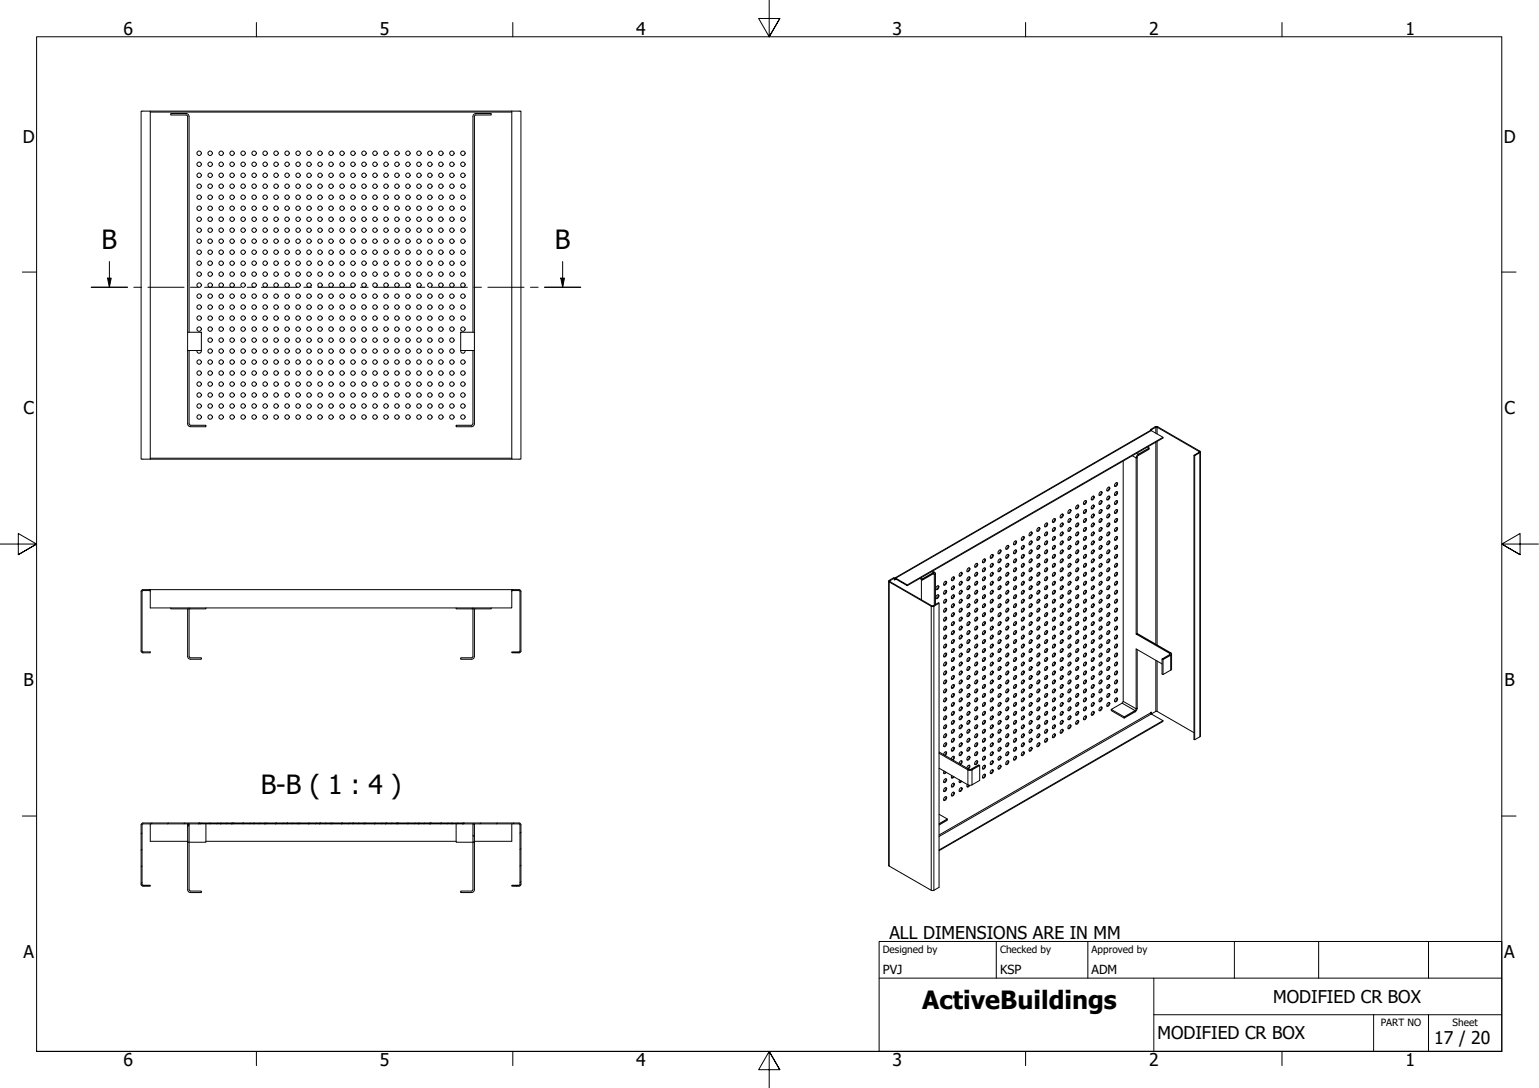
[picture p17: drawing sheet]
<svg xmlns="http://www.w3.org/2000/svg" width="420mm" height="297mm" viewBox="0 0 420 297" stroke-linecap="round" stroke-linejoin="round" font-family="sans-serif">
<defs><g id="words">
<g font-size="7.2">
<text x="27.7" y="67.9">B</text>
<text x="151.5" y="67.9">B</text>
<text x="71.2" y="216.7">B-B ( 1 : 4 )</text>
</g>
<text font-size="6.9" x="251.8" y="275.5">ActiveBuildings</text>
<g font-size="4.8">
<text x="33.7" y="9.6">6</text>
<text x="103.7" y="9.6">5</text>
<text x="173.7" y="9.6">4</text>
<text x="243.7" y="9.6">3</text>
<text x="313.7" y="9.6">2</text>
<text x="383.7" y="9.6">1</text>
<text x="6.2" y="38.9">D</text>
<text x="410.5" y="38.9">D</text>
<text x="6.4" y="113.2">C</text>
<text x="410.7" y="113.2">C</text>
<text x="6.4" y="187.4">B</text>
<text x="410.7" y="187.4">B</text>
<text x="242.8" y="256.3">ALL DIMENSIONS ARE IN MM</text>
<text x="6.4" y="261.7">A</text>
<text x="410.7" y="261.7">A</text>
<text x="347.6" y="273.8">MODIFIED CR BOX</text>
<text x="316" y="283.7">MODIFIED CR BOX</text>
<text x="391.6" y="285">17 / 20</text>
<text x="33.7" y="290.9">6</text>
<text x="103.7" y="290.9">5</text>
<text x="173.7" y="290.9">4</text>
<text x="243.7" y="290.9">3</text>
<text x="313.7" y="290.9">2</text>
<text x="383.7" y="290.9">1</text>
</g>
<g font-size="3.4">
<text x="241" y="266">PVJ</text>
<text x="273" y="266">KSP</text>
<text x="298" y="266">ADM</text>
</g>
<g font-size="2.7">
<text x="241" y="260.1">Designed by</text>
<text x="273" y="260.1">Checked by</text>
<text x="298" y="260.1">Approved by</text>
<text x="376.9" y="280.1">PART NO</text>
<text x="396.6" y="280.1">Sheet</text>
</g>
</g></defs>
<!-- layer: Hatch (ISO) -->
<g fill="none" stroke="#000" stroke-width=".27">
<path d="M38.8 236.4l-.3 .3M38.8 231.9l-.3 .2M38.8 227.4l-.3 .3M41.5 224.7l-.2 .2M46 224.7l-.3 .2M50.5 224.7l-.3 .2M51.6 225.1l-.4 .7M55 224.7l-.3 .2M59.5 224.7l-.3 .2M62 224.7l-.3 .2M63.9 224.7l-.2 .2M68.4 224.7l-.2 .2"/>
<path d="M71 224.7l-.3 .2M72.9 224.7l-.2 .2M77.4 224.7l-.2 .2M80 224.7l-.3 .2M81.9 224.7l-.2 .2M86.4 224.7l-.3 .2M89 224.7l-.2 .2M90.9 224.7l-.3 .2M95.4 224.7l-.3 .2M98 224.7l-.3 .2M99.9 224.7l-.3 .2M104.4 224.7l-.3 .2"/>
<path d="M107 224.7l-.3 .2M108.8 224.7l-.2 .2M113.3 224.7l-.2 .2M116 224.7l-.3 .2M117.8 224.7l-.2 .2M122.3 224.7l-.2 .2M125 224.7l-.3 .2M126.8 224.7l-.2 .2M129.1 228l.4 .4M131.3 224.7l-.3 .2M135.8 224.7l-.3 .2M140.3 224.7l-.3 .2"/>
<path d="M142.2 236.2l-.2 .3M142.2 231.7l-.2 .3M142.2 227.2l-.2 .3M38.8 240.9l-.3 .2M141.2 241.7l-.2 .2M142.2 240.7l-.2 .2"/>
</g>
<!-- layer: Visible (ISO) -->
<g fill="none" stroke="#000" stroke-width=".27">
<path d="M41 30.3h101.2v95.1h-2.5v-95.1M41 30.6h98.7M50.8 31.4l.4 .4M50.8 31a.79 .79 0 0 1 .8 .8v58.9M50.8 31h-4.2v.4h4.2M51.2 31.8v58.9M129.9 31a.79 .79 0 0 0-.8 .8v58.9M129.9 31.4l-.4 .4v58.9M129.9 31h4.2v.4h-4.2M51.2 95.7v20a.79 .79 0 0 0 .8 .8h4.2v-.4h-4.2l-.4-.4v-20M51.2 90.7h3.8v5h-3.8zM55 95.7a.6 .6 0 0 1-.6 .7 .6 .6 0 0 1-.6-.7"/>
<path d="M125.8 90.7h3.7v5h-3.7zM127 95.7a.6 .6 0 0 1-.6 .7 .6 .6 0 0 1-.6-.7M129.5 95.7v20a.79 .79 0 0 1-.8 .8h-4.2v-.4h4.2l.4-.4v-20M314.1 117.2l1.4-.7h.6l11.5 6.7 .1 .3-1.5 .9-.2-.1 1.4-1-11.5-6.7h-.3l-1.3 .8M314.1 117.2v.3M314.1 117.2l.2 .2M314.3 117.6l-.3-.1-69.7 40.3M314.3 117.6l3.2 1.8v.2l-69.8 40.3M314.3 117.4v.2M317.5 119.4l-69.8 40.3M41 125.1h98.7M41 125.4v-95.1h-2.5v95.1h101.2"/>
<path d="M291.8 139.3l.3-.2a.57 .57 0 0 1 .2 .7 .57 .57 0 0 1-.7 .3zM292.2 139.1l-.2 .7-.4 .3M293.9 138.1l.3-.2a.57 .57 0 0 1 .2 .7 .57 .57 0 0 1-.7 .2zM294.3 137.9l-.1 .7-.5 .3M296 139.3l.4-.2a.57 .57 0 0 1 .1 .7 .57 .57 0 0 1-.7 .3zM296 136.8l.4-.2a.57 .57 0 0 1 .1 .8 .57 .57 0 0 1-.7 .2zM296.4 139.1l-.1 .7-.5 .3M296.4 136.6l-.1 .8-.5 .2M298.2 138.1l.3-.2a.57 .57 0 0 1 .1 .7 .57 .57 0 0 1-.7 .2zM298.2 135.6l.3-.2a.56 .56 0 0 1 .1 .7 .56 .56 0 0 1-.7 .3zM298.5 137.9l-.1 .7-.5 .3M298.5 135.4l-.1 .7-.5 .3"/>
<path d="M300.3 139.3l.3-.2a.57 .57 0 0 1 .2 .7 .57 .57 0 0 1-.7 .3zM300.3 136.8l.3-.2a.57 .57 0 0 1 .2 .8 .57 .57 0 0 1-.7 .2zM300.4 134.2h.2a.55 .55 0 0 1 .2 .7 .55 .55 0 0 1-.7 .3v-.6zM300.7 139.1l-.1 .5-.5 .5M300.7 136.6l-.1 .6-.5 .4M300.7 134.2l-.1 .5-.5 .5M302.4 138.1l.3-.2a.57 .57 0 0 1 .2 .7 .57 .57 0 0 1-.7 .2zM302.4 135.6l.3-.2a.55 .55 0 0 1 .2 .8 .55 .55 0 0 1-.7 .2zM302.4 133.2l.3-.2a.55 .55 0 0 1 .2 .7 .55 .55 0 0 1-.7 .2zM302.8 137.9l-.2 .7-.4 .3M302.8 135.4l-.2 .7-.4 .3M302.8 133l-.2 .7-.4 .3"/>
<path d="M304.5 139.3l.4-.2a.57 .57 0 0 1 .1 .7 .57 .57 0 0 1-.7 .3zM304.5 136.8l.4-.2a.57 .57 0 0 1 .1 .8 .57 .57 0 0 1-.7 .2zM304.5 134.4l.4-.2a.56 .56 0 0 1 .1 .7 .56 .56 0 0 1-.7 .3zM304.5 131.9l.4-.2a.56 .56 0 0 1 .1 .8 .56 .56 0 0 1-.7 .2zM304.9 139.1l-.1 .7-.5 .3M304.9 136.6l-.1 .8-.5 .2M304.9 134.2l-.1 .7-.5 .3M304.9 131.7v.6l-.6 .4M306.6 125.9v65.6l-.3 .5-2.9 1.7 3.5 2M313.2 122.1l.5 .2M326.2 124.4v77.6M327.7 123.4v77.5l-1.5 1.1-.2-.1v-77.6"/>
<path d="M242.6 158.7v77.5l12 6.9 1.8-.8v-77.6M242.6 158.6l1.4-.9 .2 .1-1.3 .9 11.5 6.7h.4l1.4-.8 .2 .1-1.4 .8h-.8l-11.5-6.6zM244.2 157.8v.6l.3-.3 3.2 1.8v-.2l-3.2-1.9h-.2l-.1 .3M244.2 158.2l.1 .1M251.1 157.9l.7 .5M251.4 157.8l.4 .2M251.5 158.2v5.6M254.6 155.9l.6 .4M256.1 159.9l-.1 .7-.5 .3M257.9 158.9l.3-.2a.56 .56 0 0 1 .1 .7 .56 .56 0 0 1-.7 .2zM258.2 158.7v.5l-.6 .5M260 157.7l.3-.2a.56 .56 0 0 1 .1 .7 .56 .56 0 0 1-.6 .2z"/>
<path d="M260.4 159.9l-.2 .7-.4 .3M260.4 157.5l-.2 .7-.4 .3M262.1 158.9l.3-.2a.55 .55 0 0 1 .2 .7 .55 .55 0 0 1-.7 .2zM262.1 156.4l.3-.2a.57 .57 0 0 1 .2 .8 .57 .57 0 0 1-.7 .2zM262.5 158.7l-.1 .5-.5 .5M262.5 156.2l-.2 .8-.4 .2M264.2 157.7l.3-.2a.55 .55 0 0 1 .2 .7 .55 .55 0 0 1-.7 .2zM264.2 155.2l.3-.2a.57 .57 0 0 1 .2 .7 .57 .57 0 0 1-.7 .3zM264.6 159.9l-.1 .7-.5 .3M264.6 157.5l-.1 .7-.5 .3M264.6 155l-.1 .7-.5 .3M266.3 158.9l.4-.2a.56 .56 0 0 1 .1 .7 .56 .56 0 0 1-.7 .2z"/>
<path d="M266.3 156.4l.4-.2a.57 .57 0 0 1 .1 .8 .57 .57 0 0 1-.7 .2zM266.3 154l.4-.2a.56 .56 0 0 1 .1 .7 .56 .56 0 0 1-.7 .3zM266.7 158.7v.5l-.6 .5M266.7 156.2l-.1 .8-.5 .2M266.7 153.8l-.1 .7-.5 .3M268.5 157.7l.3-.2a.56 .56 0 0 1 .1 .7 .56 .56 0 0 1-.7 .2zM268.5 155.2l.3-.2a.57 .57 0 0 1 .1 .7 .57 .57 0 0 1-.7 .3zM268.5 152.8l.3-.2a.56 .56 0 0 1 .1 .7 .56 .56 0 0 1-.7 .2zM268.8 159.9l-.1 .7-.5 .3M268.8 157.5l-.1 .7-.5 .3M268.8 155l-.1 .7-.5 .3M268.8 152.6l-.1 .7-.5 .3"/>
<path d="M270.6 158.9l.3-.2a.55 .55 0 0 1 .2 .7 .55 .55 0 0 1-.7 .2zM270.6 156.4l.3-.2a.57 .57 0 0 1 .2 .8 .57 .57 0 0 1-.7 .2zM270.6 154l.1-.2a.49 .49 0 0 1 .5 .5 .49 .49 0 0 1-.5 .5l-.3 .1-.1-.3zM270.7 151.4l.2-.1a.55 .55 0 0 1 .2 .8 .55 .55 0 0 1-.7 .2v-.6zM271 158.7l-.1 .5-.5 .5M271 156.2l-.1 .6-.5 .4M271 153.8l-.1 .5-.5 .5M271 151.3l-.1 .6-.5 .4M272.7 157.7l.3-.2a.55 .55 0 0 1 .2 .7 .55 .55 0 0 1-.7 .2zM272.7 155.2l.3-.2a.57 .57 0 0 1 .2 .7 .57 .57 0 0 1-.7 .3zM272.7 152.8l.3-.2a.55 .55 0 0 1 .2 .7 .55 .55 0 0 1-.7 .2zM272.7 150.3l.3-.2a.55 .55 0 0 1 .2 .7 .55 .55 0 0 1-.7 .3z"/>
<path d="M273.1 159.9l-.2 .7-.4 .3M273.1 157.5l-.2 .7-.4 .3M273.1 155l-.2 .7-.4 .3M273.1 152.6l-.2 .7-.4 .3M273.1 150.1v.6l-.6 .4M274.8 158.9l.3-.2a.55 .55 0 0 1 .2 .7 .55 .55 0 0 1-.7 .2zM274.8 156.4l.3-.2a.57 .57 0 0 1 .2 .8 .57 .57 0 0 1-.7 .2zM274.8 154l.3-.2a.55 .55 0 0 1 .2 .7 .55 .55 0 0 1-.7 .3zM274.8 151.5l.3-.2a.55 .55 0 0 1 .2 .8 .55 .55 0 0 1-.7 .2zM274.8 149.1l.3-.2a.55 .55 0 0 1 .2 .7 .55 .55 0 0 1-.7 .2zM275.2 158.7v.5l-.6 .5M275.2 156.2l-.1 .8-.5 .2"/>
<path d="M275.2 153.8l-.1 .7-.5 .3M275.2 151.3l-.1 .7-.5 .3M275.2 148.9l-.1 .7-.5 .3M276.9 157.7l.4-.2a.56 .56 0 0 1 .1 .7 .56 .56 0 0 1-.7 .2zM276.9 155.2l.4-.2a.57 .57 0 0 1 .1 .7 .57 .57 0 0 1-.7 .3zM276.9 152.8l.4-.2a.56 .56 0 0 1 .1 .7 .56 .56 0 0 1-.7 .2zM276.9 150.3l.4-.2a.56 .56 0 0 1 .1 .7 .56 .56 0 0 1-.7 .3zM276.9 147.9l.4-.2a.57 .57 0 0 1 .1 .7 .57 .57 0 0 1-.7 .2zM277.3 159.9l-.1 .7-.5 .3M277.3 157.5l-.1 .7-.5 .3M277.3 155l-.1 .7-.5 .3M277.3 152.6l-.1 .7-.5 .3"/>
<path d="M277.3 150.1v.6l-.6 .4M277.3 147.7l-.1 .7-.5 .3M279.1 158.9l.3-.2a.56 .56 0 0 1 .1 .7 .56 .56 0 0 1-.7 .2zM279.1 156.4l.3-.2a.57 .57 0 0 1 .1 .8 .57 .57 0 0 1-.7 .2zM279.1 154l.3-.2a.56 .56 0 0 1 .1 .7 .56 .56 0 0 1-.7 .3zM279.1 149.1l.3-.2a.56 .56 0 0 1 .1 .7 .56 .56 0 0 1-.7 .2zM279.1 146.6l.3-.2a.57 .57 0 0 1 .1 .8 .57 .57 0 0 1-.7 .2zM279.2 151.4l.2-.1a.56 .56 0 0 1 .1 .8 .56 .56 0 0 1-.7 .2l.1-.6zM279.4 158.7v.5l-.5 .5M279.4 156.2l-.1 .8-.4 .2M279.4 153.8l-.1 .7-.4 .3M279.4 151.3l-.1 .7-.4 .3"/>
<path d="M279.4 148.9l-.1 .7-.4 .3M279.4 146.4l-.1 .8-.4 .2M281.2 157.7l.3-.2a.55 .55 0 0 1 .2 .7 .55 .55 0 0 1-.7 .2zM281.2 155.2l.3-.2a.57 .57 0 0 1 .2 .7 .57 .57 0 0 1-.7 .3zM281.2 150.3l.3-.2a.55 .55 0 0 1 .2 .7 .55 .55 0 0 1-.7 .3zM281.2 147.9l.3-.2a.57 .57 0 0 1 .2 .7 .57 .57 0 0 1-.7 .2zM281.2 145.4l.3-.2a.55 .55 0 0 1 .2 .8 .55 .55 0 0 1-.7 .2zM281.3 152.6h.2a.55 .55 0 0 1 .2 .7 .55 .55 0 0 1-.7 .2l.1-.6zM281.6 159.9l-.1 .5-.5 .5M281.6 157.5l-.1 .5-.5 .5M281.6 155l-.1 .5-.5 .5M281.6 152.6l-.1 .5-.5 .5"/>
<path d="M281.6 150.1l-.1 .6-.5 .4M281.6 147.7l-.1 .5-.5 .5M281.6 145.2l-.1 .5-.5 .5M283.3 158.9l.3-.2a.55 .55 0 0 1 .2 .7 .55 .55 0 0 1-.7 .2zM283.3 156.4l.3-.2a.57 .57 0 0 1 .2 .8 .57 .57 0 0 1-.7 .2zM283.3 154l.3-.2a.55 .55 0 0 1 .2 .7 .55 .55 0 0 1-.7 .3zM283.3 151.5l.3-.2a.55 .55 0 0 1 .2 .8 .55 .55 0 0 1-.7 .2zM283.3 149.1l.3-.2a.55 .55 0 0 1 .2 .7 .55 .55 0 0 1-.7 .2zM283.3 146.6l.3-.2a.57 .57 0 0 1 .2 .8 .57 .57 0 0 1-.7 .2zM283.3 144.2l.3-.2a.55 .55 0 0 1 .2 .7 .55 .55 0 0 1-.7 .3zM283.7 158.7v.5l-.6 .5M283.7 156.2l-.2 .8-.4 .2"/>
<path d="M283.7 153.8l-.2 .7-.4 .3M283.7 151.3l-.2 .7-.4 .3M283.7 148.9l-.2 .7-.4 .3M283.7 146.4l-.2 .8-.4 .2M283.7 144l-.2 .7-.4 .3M285.4 157.7l.4-.2a.56 .56 0 0 1 .1 .7 .56 .56 0 0 1-.7 .2zM285.4 155.2l.4-.2a.57 .57 0 0 1 .1 .7 .57 .57 0 0 1-.7 .3zM285.4 152.8l.4-.2a.56 .56 0 0 1 .1 .7 .56 .56 0 0 1-.7 .2zM285.4 150.3l.4-.2a.56 .56 0 0 1 .1 .7 .56 .56 0 0 1-.7 .3zM285.4 147.9l.4-.2a.57 .57 0 0 1 .1 .7 .57 .57 0 0 1-.7 .2zM285.4 145.4l.4-.2a.56 .56 0 0 1 .1 .8 .56 .56 0 0 1-.7 .2zM285.4 143l.4-.2a.56 .56 0 0 1 .1 .7 .56 .56 0 0 1-.7 .2z"/>
<path d="M285.8 159.9l-.1 .7-.5 .3M285.8 157.5l-.1 .7-.5 .3M285.8 155l-.1 .7-.5 .3M285.8 152.6l-.1 .7-.5 .3M285.8 150.1v.6l-.6 .4M285.8 147.7l-.1 .7-.5 .3M285.8 145.2l-.1 .7-.5 .3M285.8 142.8l-.1 .7-.5 .3M287.5 158.9l.4-.2a.56 .56 0 0 1 .1 .7 .56 .56 0 0 1-.7 .2zM287.5 156.4l.4-.2a.57 .57 0 0 1 .1 .8 .57 .57 0 0 1-.7 .2zM287.5 154l.4-.2a.56 .56 0 0 1 .1 .7 .56 .56 0 0 1-.7 .3zM287.5 151.5l.4-.2a.56 .56 0 0 1 .1 .8 .56 .56 0 0 1-.7 .2z"/>
<path d="M287.5 149.1l.4-.2a.56 .56 0 0 1 .1 .7 .56 .56 0 0 1-.7 .2zM287.5 146.6l.4-.2a.57 .57 0 0 1 .1 .8 .57 .57 0 0 1-.7 .2zM287.5 144.2l.4-.2a.56 .56 0 0 1 .1 .7 .56 .56 0 0 1-.7 .3zM287.5 141.7l.4-.2a.56 .56 0 0 1 .1 .8 .56 .56 0 0 1-.7 .2zM287.9 158.7v.5l-.6 .5M287.9 156.2l-.1 .8-.5 .2M287.9 153.8l-.1 .7-.5 .3M287.9 151.3l-.1 .7-.5 .3M287.9 148.9l-.1 .7-.5 .3M287.9 146.4l-.1 .8-.5 .2M287.9 144l-.1 .7-.5 .3M287.9 141.5v.6l-.6 .4"/>
<path d="M289.7 157.7l.3-.2a.55 .55 0 0 1 .2 .7 .55 .55 0 0 1-.7 .2zM289.7 155.2l.3-.2a.57 .57 0 0 1 .1 .7 .57 .57 0 0 1-.6 .3zM289.7 150.3l.3-.2a.55 .55 0 0 1 .2 .7 .55 .55 0 0 1-.7 .3zM289.7 147.9l.3-.2a.57 .57 0 0 1 .1 .7 .57 .57 0 0 1-.6 .2zM289.7 145.4l.3-.2a.55 .55 0 0 1 .2 .8 .55 .55 0 0 1-.7 .2zM289.7 140.5l.3-.2a.55 .55 0 0 1 .2 .7 .55 .55 0 0 1-.7 .3zM289.8 152.6a.5 .5 0 0 1 .5 .5 .5 .5 0 0 1-.5 .5h-.3l-.1-.2zM289.8 142.8h.2a.55 .55 0 0 1 .2 .7 .55 .55 0 0 1-.7 .2v-.6zM290 159.9l-.1 .7-.4 .3M290 157.5l-.1 .7-.4 .3M290 155l-.1 .7-.4 .3M290 152.6l-.1 .7-.4 .3"/>
<path d="M290 150.1v.6l-.5 .4M290 147.7l-.1 .7-.4 .3M290 145.2l-.1 .7-.4 .3M290 142.8l-.1 .7-.4 .3M290 140.3l-.1 .7-.4 .3M291.8 158.9l.3-.2a.55 .55 0 0 1 .2 .7 .55 .55 0 0 1-.7 .2zM291.8 156.4l.3-.2a.57 .57 0 0 1 .2 .8 .57 .57 0 0 1-.7 .2zM291.8 154l.3-.2a.55 .55 0 0 1 .2 .7 .55 .55 0 0 1-.7 .3zM291.8 151.5l.3-.2a.55 .55 0 0 1 .2 .8 .55 .55 0 0 1-.7 .2zM291.8 149.1l.3-.2a.55 .55 0 0 1 .2 .7 .55 .55 0 0 1-.7 .2zM291.8 146.6l.3-.2a.57 .57 0 0 1 .2 .8 .57 .57 0 0 1-.7 .2zM291.8 144.2l.3-.2a.55 .55 0 0 1 .2 .7 .55 .55 0 0 1-.7 .3z"/>
<path d="M291.8 141.7l.3-.2a.55 .55 0 0 1 .2 .8 .55 .55 0 0 1-.7 .2zM292.2 158.7l-.1 .5-.5 .5M292.2 156.2l-.2 .8-.4 .2M292.2 153.8l-.2 .7-.4 .3M292.2 151.3l-.2 .7-.4 .3M292.2 148.9l-.2 .7-.4 .3M292.2 146.4l-.2 .8-.4 .2M292.2 144l-.2 .7-.4 .3M292.2 141.5l-.1 .6-.5 .4M293.9 157.7l.3-.2a.55 .55 0 0 1 .2 .7 .55 .55 0 0 1-.7 .2zM293.9 155.2l.3-.2a.57 .57 0 0 1 .2 .7 .57 .57 0 0 1-.7 .3zM293.9 152.8l.3-.2a.55 .55 0 0 1 .2 .7 .55 .55 0 0 1-.7 .2z"/>
<path d="M293.9 150.3l.3-.2a.55 .55 0 0 1 .2 .7 .55 .55 0 0 1-.7 .3zM293.9 147.9l.3-.2a.57 .57 0 0 1 .2 .7 .57 .57 0 0 1-.7 .2zM293.9 145.4l.3-.2a.55 .55 0 0 1 .2 .8 .55 .55 0 0 1-.7 .2zM293.9 143l.3-.2a.55 .55 0 0 1 .2 .7 .55 .55 0 0 1-.7 .2zM293.9 140.5l.3-.2a.55 .55 0 0 1 .2 .7 .55 .55 0 0 1-.7 .3zM294.3 159.9l-.1 .7-.5 .3M294.3 157.5l-.1 .7-.5 .3M294.3 155l-.1 .7-.5 .3M294.3 152.6l-.1 .7-.5 .3M294.3 150.1v.6l-.6 .4M294.3 147.7l-.1 .7-.5 .3M294.3 145.2l-.1 .7-.5 .3"/>
<path d="M294.3 142.8l-.1 .7-.5 .3M294.3 140.3l-.1 .7-.5 .3M296 158.9l.4-.2a.56 .56 0 0 1 .1 .7 .56 .56 0 0 1-.7 .2zM296 156.4l.4-.2a.57 .57 0 0 1 .1 .8 .57 .57 0 0 1-.7 .2zM296 154l.4-.2a.56 .56 0 0 1 .1 .7 .56 .56 0 0 1-.7 .3zM296 151.5l.4-.2a.56 .56 0 0 1 .1 .8 .56 .56 0 0 1-.7 .2zM296 149.1l.4-.2a.56 .56 0 0 1 .1 .7 .56 .56 0 0 1-.7 .2zM296 146.6l.4-.2a.57 .57 0 0 1 .1 .8 .57 .57 0 0 1-.7 .2zM296 144.2l.4-.2a.56 .56 0 0 1 .1 .7 .56 .56 0 0 1-.7 .3zM296 141.7l.4-.2a.56 .56 0 0 1 .1 .8 .56 .56 0 0 1-.7 .2zM296.4 158.7v.5l-.6 .5M296.4 156.2l-.1 .8-.5 .2"/>
<path d="M296.4 153.8l-.1 .7-.5 .3M296.4 151.3l-.1 .7-.5 .3M296.4 148.9l-.1 .7-.5 .3M296.4 146.4l-.1 .8-.5 .2M296.4 144l-.1 .7-.5 .3M296.4 141.5v.6l-.6 .4M298.2 157.7l.3-.2a.56 .56 0 0 1 .1 .7 .56 .56 0 0 1-.7 .2zM298.2 155.2l.3-.2a.57 .57 0 0 1 .1 .7 .57 .57 0 0 1-.7 .3zM298.2 150.3l.3-.2a.56 .56 0 0 1 .1 .7 .56 .56 0 0 1-.7 .3zM298.2 147.9l.3-.2a.57 .57 0 0 1 .1 .7 .57 .57 0 0 1-.7 .2zM298.2 145.4l.3-.2a.56 .56 0 0 1 .1 .7 .56 .56 0 0 1-.7 .3zM298.2 140.5l.3-.2a.56 .56 0 0 1 .1 .7 .56 .56 0 0 1-.7 .3z"/>
<path d="M298.3 152.6h.2a.56 .56 0 0 1 .1 .7 .56 .56 0 0 1-.7 .2l.1-.6zM298.3 142.8h.2a.56 .56 0 0 1 .1 .7 .56 .56 0 0 1-.7 .2l.1-.6zM298.5 159.9l-.1 .7-.5 .3M298.5 157.5l-.1 .7-.5 .3M298.5 155l-.1 .7-.5 .3M298.5 152.6l-.1 .7-.5 .3M298.5 150.1v.6l-.6 .4M298.5 147.7l-.1 .7-.5 .3M298.5 145.2l-.1 .7-.5 .3M298.5 142.8l-.1 .7-.5 .3M298.5 140.3l-.1 .7-.5 .3M300.3 158.9l.3-.2a.55 .55 0 0 1 .2 .7 .55 .55 0 0 1-.7 .2z"/>
<path d="M300.3 156.4l.3-.2a.57 .57 0 0 1 .2 .8 .57 .57 0 0 1-.7 .2zM300.3 154l.1-.2a.49 .49 0 0 1 .5 .5 .49 .49 0 0 1-.5 .5l-.3 .1-.1-.3zM300.3 149.1l.3-.2a.55 .55 0 0 1 .2 .7 .55 .55 0 0 1-.7 .2zM300.3 146.6l.3-.2a.57 .57 0 0 1 .2 .8 .57 .57 0 0 1-.7 .2zM300.3 141.7l.3-.2a.55 .55 0 0 1 .2 .8 .55 .55 0 0 1-.7 .2zM300.4 151.4l.2-.1a.55 .55 0 0 1 .2 .8 .55 .55 0 0 1-.7 .2v-.6zM300.4 144a.5 .5 0 0 1 .5 .5 .5 .5 0 0 1-.5 .5l-.3 .1-.1-.3zM300.7 158.7l-.1 .5-.5 .5M300.7 156.2l-.1 .6-.5 .4M300.7 153.8l-.1 .5-.5 .5M300.7 151.3l-.1 .6-.5 .4M300.7 148.9l-.1 .5-.5 .5"/>
<path d="M300.7 146.4l-.1 .6-.5 .4M300.7 144l-.1 .5-.5 .5M300.7 141.5l-.1 .6-.5 .4M302.4 157.7l.3-.2a.55 .55 0 0 1 .2 .7 .55 .55 0 0 1-.7 .2zM302.4 155.2l.3-.2a.57 .57 0 0 1 .2 .7 .57 .57 0 0 1-.7 .3zM302.4 152.8l.3-.2a.55 .55 0 0 1 .2 .7 .55 .55 0 0 1-.7 .2zM302.4 150.3l.3-.2a.55 .55 0 0 1 .2 .7 .55 .55 0 0 1-.7 .3zM302.4 147.9l.3-.2a.57 .57 0 0 1 .2 .7 .57 .57 0 0 1-.7 .2zM302.4 145.4l.3-.2a.55 .55 0 0 1 .2 .8 .55 .55 0 0 1-.7 .2zM302.4 143l.3-.2a.55 .55 0 0 1 .2 .7 .55 .55 0 0 1-.7 .2zM302.4 140.5l.3-.2a.55 .55 0 0 1 .2 .7 .55 .55 0 0 1-.7 .3zM302.8 159.9l-.2 .7-.4 .3"/>
<path d="M302.8 157.5l-.2 .7-.4 .3M302.8 155l-.2 .7-.4 .3M302.8 152.6l-.2 .7-.4 .3M302.8 150.1l-.1 .6-.5 .4M302.8 147.7l-.2 .7-.4 .3M302.8 145.2l-.2 .7-.4 .3M302.8 142.8l-.2 .7-.4 .3M302.8 140.3l-.2 .7-.4 .3M304.5 158.9l.4-.2a.56 .56 0 0 1 .1 .7 .56 .56 0 0 1-.7 .2zM304.5 156.4l.4-.2a.57 .57 0 0 1 .1 .8 .57 .57 0 0 1-.7 .2zM304.5 154l.4-.2a.56 .56 0 0 1 .1 .7 .56 .56 0 0 1-.7 .3zM304.5 151.5l.4-.2a.56 .56 0 0 1 .1 .8 .56 .56 0 0 1-.7 .2z"/>
<path d="M304.5 149.1l.4-.2a.56 .56 0 0 1 .1 .7 .56 .56 0 0 1-.7 .2zM304.5 146.6l.4-.2a.57 .57 0 0 1 .1 .8 .57 .57 0 0 1-.7 .2zM304.5 144.2l.4-.2a.56 .56 0 0 1 .1 .7 .56 .56 0 0 1-.7 .3zM304.5 141.7l.4-.2a.56 .56 0 0 1 .1 .8 .56 .56 0 0 1-.7 .2zM304.9 158.7v.5l-.6 .5M304.9 156.2l-.1 .8-.5 .2M304.9 153.8l-.1 .7-.5 .3M304.9 151.3l-.1 .7-.5 .3M304.9 148.9l-.1 .7-.5 .3M304.9 146.4l-.1 .8-.5 .2M304.9 144l-.1 .7-.5 .3M304.9 141.5v.6l-.6 .4"/>
<path d="M40.8 161h-1.8l-.5 .5v16.2l.5 .5h2v-.2h-2l-.2-.3v-16.2l.2-.3h2M40.8 161h99.2M40.8 161v.2M41 161v5h98.7v-5M46.6 166v.2h5.4h4.2v-.2M51.6 166v13.2l.4 .4h3v.4h-3a.79 .79 0 0 1-.8-.8v-13M124.5 166v.2h4.6v-.2M134.1 166v.2h-5v13l-.4 .4h-2.9v.4h2.9a.79 .79 0 0 0 .8-.8v-13M140 161v.2M140 161h1.7l.5 .5v16.2l-.5 .5h-2v-.2h2l.3-.3v-16.2l-.3-.3h-2M255.4 165.1v-8.5l-.1-.3h-.3l-3.2 1.7v.4l3-1.8 .3 .1v8.5M255.7 162.5l.4-.1a.55 .55 0 0 1 .1 .7 .55 .55 0 0 1-.7 .2z"/>
<path d="M255.7 160.1l.4-.2a.55 .55 0 0 1 .1 .7 .55 .55 0 0 1-.7 .3zM256.1 162.4l-.1 .7-.5 .3M257.9 178.5l.3-.2a.56 .56 0 0 1 .1 .7 .56 .56 0 0 1-.7 .2zM257.9 176l.3-.2a.56 .56 0 0 1 .1 .7 .56 .56 0 0 1-.7 .3zM257.9 173.6l.3-.2a.57 .57 0 0 1 .1 .7 .57 .57 0 0 1-.7 .3zM257.9 171.1l.3-.2a.56 .56 0 0 1 .1 .8 .56 .56 0 0 1-.7 .2zM257.9 168.7l.3-.2a.56 .56 0 0 1 .1 .7 .56 .56 0 0 1-.7 .2zM257.9 166.2l.3-.2a.57 .57 0 0 1 .1 .8 .57 .57 0 0 1-.7 .2zM257.9 163.8l.3-.2a.57 .57 0 0 1 .1 .7 .57 .57 0 0 1-.7 .3zM257.9 161.3l.3-.2a.56 .56 0 0 1 .1 .8 .56 .56 0 0 1-.7 .2zM258.2 178.3l-.1 .7-.5 .3M258.2 175.8l-.1 .8-.5 .2"/>
<path d="M258.2 173.4l-.1 .7-.5 .3M258.2 170.9l-.1 .7-.5 .3M258.2 168.5l-.1 .7-.5 .3M258.2 166l-.1 .8-.5 .2M258.2 163.6l-.1 .7-.5 .3M258.2 161.1l-.1 .7-.5 .3M260 179.7l.3-.2a.56 .56 0 0 1 .1 .7 .56 .56 0 0 1-.6 .3zM260 177.3l.3-.2a.56 .56 0 0 1 .1 .7 .56 .56 0 0 1-.6 .2zM260 174.8l.3-.2a.57 .57 0 0 1 .1 .7 .57 .57 0 0 1-.6 .3zM260 172.3l.3-.1a.57 .57 0 0 1 .1 .7 .57 .57 0 0 1-.6 .2zM260 167.5l.3-.2a.56 .56 0 0 1 .1 .7 .56 .56 0 0 1-.6 .2zM260 165l.3-.2a.57 .57 0 0 1 .1 .7 .57 .57 0 0 1-.6 .3z"/>
<path d="M260 162.5l.3-.1a.56 .56 0 0 1 .1 .7 .56 .56 0 0 1-.6 .2zM260 160.1l.3-.2a.56 .56 0 0 1 .1 .7 .56 .56 0 0 1-.6 .3zM260.1 169.8l.2-.1a.56 .56 0 0 1 .1 .7 .56 .56 0 0 1-.6 .3v-.6zM260.4 179.5l-.2 .7-.4 .3M260.4 177.1l-.1 .5-.5 .5M260.4 174.6l-.2 .7-.4 .3M260.4 172.2l-.2 .7-.4 .3M260.4 169.7l-.2 .7-.4 .3M260.4 167.3l-.1 .5-.5 .5M260.4 164.8l-.2 .7-.4 .3M260.4 162.4l-.2 .7-.4 .3M262.1 176l.3-.2a.55 .55 0 0 1 .2 .8 .55 .55 0 0 1-.7 .2z"/>
<path d="M262.1 173.6l.3-.2a.57 .57 0 0 1 .2 .7 .57 .57 0 0 1-.7 .3zM262.1 171.1l.3-.2a.55 .55 0 0 1 .2 .8 .55 .55 0 0 1-.7 .2zM262.1 168.7l.3-.2a.55 .55 0 0 1 .2 .7 .55 .55 0 0 1-.7 .2zM262.1 166.2l.3-.2a.57 .57 0 0 1 .2 .8 .57 .57 0 0 1-.7 .2zM262.1 163.8l.3-.2a.57 .57 0 0 1 .2 .7 .57 .57 0 0 1-.7 .3zM262.3 178.3h.1a.55 .55 0 0 1 .2 .7 .55 .55 0 0 1-.7 .2l.1-.5zM262.3 161.2l.1-.1a.55 .55 0 0 1 .2 .8 .55 .55 0 0 1-.7 .2l.1-.6zM262.5 178.3l-.2 .7-.4 .3M262.5 175.8l-.2 .8-.4 .2M262.5 173.4l-.2 .7-.4 .3M262.5 170.9l-.2 .7-.4 .3M262.5 168.5l-.2 .7-.4 .3"/>
<path d="M262.5 166l-.2 .8-.4 .2M262.5 163.6l-.2 .7-.4 .3M262.5 161.1l-.2 .7-.4 .3M264.2 179.7l.3-.2a.55 .55 0 0 1 .2 .7 .55 .55 0 0 1-.7 .3zM264.2 177.3l.3-.2a.55 .55 0 0 1 .2 .7 .55 .55 0 0 1-.7 .2zM264.2 174.8l.3-.2a.57 .57 0 0 1 .2 .7 .57 .57 0 0 1-.7 .3zM264.2 172.3l.3-.1a.57 .57 0 0 1 .2 .7 .57 .57 0 0 1-.7 .2zM264.2 169.9l.3-.2a.55 .55 0 0 1 .2 .7 .55 .55 0 0 1-.7 .3zM264.2 167.5l.3-.2a.55 .55 0 0 1 .2 .7 .55 .55 0 0 1-.7 .2zM264.2 165l.3-.2a.57 .57 0 0 1 .2 .7 .57 .57 0 0 1-.7 .3zM264.2 162.5l.3-.1a.55 .55 0 0 1 .2 .7 .55 .55 0 0 1-.7 .2zM264.2 160.1l.3-.2a.55 .55 0 0 1 .2 .7 .55 .55 0 0 1-.7 .3z"/>
<path d="M264.6 179.5l-.1 .7-.5 .3M264.6 177.1v.5l-.6 .5M264.6 174.6l-.1 .7-.5 .3M264.6 172.2l-.1 .7-.5 .3M264.6 169.7l-.1 .7-.5 .3M264.6 167.3v.5l-.6 .5M264.6 164.8l-.1 .7-.5 .3M264.6 162.4l-.1 .7-.5 .3M266.3 178.5l.4-.2a.56 .56 0 0 1 .1 .7 .56 .56 0 0 1-.7 .2zM266.3 176l.4-.2a.56 .56 0 0 1 .1 .8 .56 .56 0 0 1-.7 .2zM266.3 173.6l.4-.2a.57 .57 0 0 1 .1 .7 .57 .57 0 0 1-.7 .3zM266.3 171.1l.4-.2a.56 .56 0 0 1 .1 .8 .56 .56 0 0 1-.7 .2z"/>
<path d="M266.3 168.7l.4-.2a.56 .56 0 0 1 .1 .7 .56 .56 0 0 1-.7 .2zM266.3 166.2l.4-.2a.57 .57 0 0 1 .1 .8 .57 .57 0 0 1-.7 .2zM266.3 163.8l.4-.2a.57 .57 0 0 1 .1 .7 .57 .57 0 0 1-.7 .3zM266.3 161.3l.4-.2a.56 .56 0 0 1 .1 .8 .56 .56 0 0 1-.7 .2zM266.7 178.3l-.1 .7-.5 .3M266.7 175.8l-.1 .8-.5 .2M266.7 173.4l-.1 .7-.5 .3M266.7 170.9l-.1 .7-.5 .3M266.7 168.5l-.1 .7-.5 .3M266.7 166l-.1 .8-.5 .2M266.7 163.6l-.1 .7-.5 .3M266.7 161.1l-.1 .7-.5 .3"/>
<path d="M268.5 179.7l.3-.2a.56 .56 0 0 1 .1 .7 .56 .56 0 0 1-.7 .3zM268.5 177.3l.3-.2a.56 .56 0 0 1 .1 .7 .56 .56 0 0 1-.7 .2zM268.5 174.8l.3-.2a.57 .57 0 0 1 .1 .7 .57 .57 0 0 1-.7 .3zM268.5 172.3l.3-.1a.57 .57 0 0 1 .1 .7 .57 .57 0 0 1-.7 .2zM268.5 169.9l.3-.2a.56 .56 0 0 1 .1 .7 .56 .56 0 0 1-.7 .3zM268.5 167.5l.3-.2a.56 .56 0 0 1 .1 .7 .56 .56 0 0 1-.7 .2zM268.5 165l.3-.2a.57 .57 0 0 1 .1 .7 .57 .57 0 0 1-.7 .3zM268.5 162.5l.3-.1a.56 .56 0 0 1 .1 .7 .56 .56 0 0 1-.7 .2zM268.5 160.1l.3-.2a.56 .56 0 0 1 .1 .7 .56 .56 0 0 1-.7 .3zM268.8 179.5l-.1 .7-.5 .3M268.8 177.1v.5l-.6 .5M268.8 174.6l-.1 .7-.5 .3"/>
<path d="M268.8 172.2l-.1 .7-.5 .3M268.8 169.7l-.1 .7-.5 .3M268.8 167.3v.5l-.6 .5M268.8 164.8l-.1 .7-.5 .3M268.8 162.4l-.1 .7-.5 .3M270.6 176l.3-.2a.55 .55 0 0 1 .2 .8 .55 .55 0 0 1-.7 .2zM270.6 173.6l.3-.2a.57 .57 0 0 1 .2 .7 .57 .57 0 0 1-.7 .3zM270.6 171.1l.1-.1a.5 .5 0 0 1 .5 .5 .5 .5 0 0 1-.5 .5h-.3l-.1-.3zM270.6 168.7l.3-.2a.55 .55 0 0 1 .2 .7 .55 .55 0 0 1-.7 .2zM270.6 166.2l.3-.2a.57 .57 0 0 1 .2 .8 .57 .57 0 0 1-.7 .2zM270.6 163.8l.3-.2a.57 .57 0 0 1 .2 .7 .57 .57 0 0 1-.7 .3zM270.7 178.3h.2a.55 .55 0 0 1 .2 .7 .55 .55 0 0 1-.7 .2v-.5z"/>
<path d="M270.7 161.2a.5 .5 0 0 1 .5 .5 .5 .5 0 0 1-.5 .5h-.3l-.1-.3zM271 178.3l-.1 .5-.5 .5M271 175.8l-.1 .6-.5 .4M271 173.4l-.1 .5-.5 .5M271 170.9l-.1 .6-.5 .4M271 168.5l-.1 .5-.5 .5M271 166l-.1 .6-.5 .4M271 163.6l-.1 .5-.5 .5M271 161.1l-.1 .6-.5 .4M272.7 177.3l.3-.2a.55 .55 0 0 1 .2 .7 .55 .55 0 0 1-.7 .2zM272.7 174.8l.3-.2a.57 .57 0 0 1 .2 .7 .57 .57 0 0 1-.7 .3zM272.7 172.3l.3-.1a.57 .57 0 0 1 .2 .7 .57 .57 0 0 1-.7 .2z"/>
<path d="M272.7 169.9l.3-.2a.55 .55 0 0 1 .2 .7 .55 .55 0 0 1-.7 .3zM272.7 167.5l.3-.2a.55 .55 0 0 1 .2 .7 .55 .55 0 0 1-.7 .2zM272.7 165l.3-.2a.57 .57 0 0 1 .2 .7 .57 .57 0 0 1-.7 .3zM272.7 162.5l.3-.1a.55 .55 0 0 1 .2 .7 .55 .55 0 0 1-.7 .2zM272.7 160.1l.3-.2a.55 .55 0 0 1 .2 .7 .55 .55 0 0 1-.7 .3zM272.7 179.7l.3-.2a.55 .55 0 0 1 .2 .7 .55 .55 0 0 1-.7 .3zM273.1 177.1v.5l-.6 .5M273.1 174.6l-.2 .7-.4 .3M273.1 172.2l-.2 .7-.4 .3M273.1 169.7l-.2 .7-.4 .3M273.1 167.3v.5l-.6 .5M273.1 164.8l-.2 .7-.4 .3"/>
<path d="M273.1 162.4l-.2 .7-.4 .3M273.1 179.5l-.2 .7-.4 .3M274.8 176l.3-.2a.55 .55 0 0 1 .2 .8 .55 .55 0 0 1-.7 .2zM274.8 173.6l.3-.2a.57 .57 0 0 1 .2 .7 .57 .57 0 0 1-.7 .3zM274.8 171.1l.3-.2a.55 .55 0 0 1 .2 .8 .55 .55 0 0 1-.7 .2zM274.8 168.7l.3-.2a.55 .55 0 0 1 .2 .7 .55 .55 0 0 1-.7 .2zM274.8 166.2l.3-.2a.57 .57 0 0 1 .2 .8 .57 .57 0 0 1-.7 .2zM274.8 163.8l.3-.2a.57 .57 0 0 1 .2 .7 .57 .57 0 0 1-.7 .3zM274.8 161.3l.3-.2a.55 .55 0 0 1 .2 .8 .55 .55 0 0 1-.7 .2zM274.8 178.5l.3-.2a.55 .55 0 0 1 .2 .7 .55 .55 0 0 1-.7 .2zM275.2 175.8l-.1 .8-.5 .2M275.2 173.4l-.1 .7-.5 .3"/>
<path d="M275.2 170.9l-.1 .7-.5 .3M275.2 168.5l-.1 .7-.5 .3M275.2 166l-.1 .8-.5 .2M275.2 163.6l-.1 .7-.5 .3M275.2 161.1l-.1 .7-.5 .3M275.2 178.3l-.1 .7-.5 .3M276.9 179.7l.4-.2a.56 .56 0 0 1 .1 .7 .56 .56 0 0 1-.7 .3zM276.9 174.8l.4-.2a.57 .57 0 0 1 .1 .7 .57 .57 0 0 1-.7 .3zM276.9 172.3l.4-.1a.57 .57 0 0 1 .1 .7 .57 .57 0 0 1-.7 .2zM276.9 169.9l.4-.2a.56 .56 0 0 1 .1 .7 .56 .56 0 0 1-.7 .3zM276.9 167.5l.4-.2a.56 .56 0 0 1 .1 .7 .56 .56 0 0 1-.7 .2zM276.9 165l.4-.2a.57 .57 0 0 1 .1 .7 .57 .57 0 0 1-.7 .3z"/>
<path d="M276.9 162.5l.4-.1a.56 .56 0 0 1 .1 .7 .56 .56 0 0 1-.7 .2zM276.9 160.1l.4-.2a.56 .56 0 0 1 .1 .7 .56 .56 0 0 1-.7 .3zM276.9 177.3l.4-.2a.56 .56 0 0 1 .1 .7 .56 .56 0 0 1-.7 .2zM277.3 179.5l-.1 .7-.5 .3M277.3 174.6l-.1 .7-.5 .3M277.3 172.2l-.1 .7-.5 .3M277.3 169.7l-.1 .7-.5 .3M277.3 167.3v.5l-.6 .5M277.3 164.8l-.1 .7-.5 .3M277.3 162.4l-.1 .7-.5 .3M277.3 177.1v.5l-.6 .5M279.1 173.6l.3-.2a.57 .57 0 0 1 .1 .7 .57 .57 0 0 1-.7 .3z"/>
<path d="M279.1 171.1l.3-.2a.56 .56 0 0 1 .1 .8 .56 .56 0 0 1-.7 .2zM279.1 168.7l.3-.2a.56 .56 0 0 1 .1 .7 .56 .56 0 0 1-.7 .2zM279.1 166.2l.3-.2a.57 .57 0 0 1 .1 .8 .57 .57 0 0 1-.7 .2zM279.1 163.8l.3-.2a.57 .57 0 0 1 .1 .7 .57 .57 0 0 1-.7 .3zM279.1 176l.3-.2a.56 .56 0 0 1 .1 .7 .56 .56 0 0 1-.7 .3zM279.2 178.3h.2a.56 .56 0 0 1 .1 .7 .56 .56 0 0 1-.7 .2l.1-.5zM279.2 161.2l.2-.1a.56 .56 0 0 1 .1 .8 .56 .56 0 0 1-.7 .2l.1-.6zM279.4 178.3l-.1 .7-.4 .3M279.4 173.4l-.1 .7-.4 .3M279.4 170.9l-.1 .7-.4 .3M279.4 168.5l-.1 .7-.4 .3M279.4 166l-.1 .8-.4 .2"/>
<path d="M279.4 163.6l-.1 .7-.4 .3M279.4 161.1l-.1 .7-.4 .3M279.4 175.8l-.1 .8-.4 .2M281.2 179.7l.3-.2a.55 .55 0 0 1 .2 .7 .55 .55 0 0 1-.7 .3zM281.2 177.3l.3-.2a.55 .55 0 0 1 .2 .7 .55 .55 0 0 1-.7 .2zM281.2 172.3l.3-.1a.57 .57 0 0 1 .2 .7 .57 .57 0 0 1-.7 .2zM281.2 167.5l.3-.2a.55 .55 0 0 1 .2 .7 .55 .55 0 0 1-.7 .2zM281.2 165l.3-.2a.57 .57 0 0 1 .2 .7 .57 .57 0 0 1-.7 .3zM281.2 162.5l.3-.1a.55 .55 0 0 1 .2 .7 .55 .55 0 0 1-.7 .2zM281.2 160.1l.3-.2a.55 .55 0 0 1 .2 .7 .55 .55 0 0 1-.7 .3zM281.2 174.8l.3-.2a.57 .57 0 0 1 .2 .7 .57 .57 0 0 1-.7 .3zM281.3 169.8l.2-.1a.55 .55 0 0 1 .2 .7 .55 .55 0 0 1-.7 .3l.1-.6z"/>
<path d="M281.6 179.5l-.1 .5-.5 .5M281.6 177.1l-.1 .5-.5 .5M281.6 172.2l-.1 .5-.5 .5M281.6 169.7l-.1 .5-.5 .5M281.6 167.3l-.1 .5-.5 .5M281.6 164.8l-.1 .5-.5 .5M281.6 162.4l-.1 .5-.5 .5M281.6 174.6l-.1 .5-.5 .5M283.3 178.5l.3-.2a.55 .55 0 0 1 .2 .7 .55 .55 0 0 1-.7 .2zM283.3 176l.3-.2a.55 .55 0 0 1 .2 .8 .55 .55 0 0 1-.7 .2zM283.3 171.1l.3-.2a.55 .55 0 0 1 .2 .8 .55 .55 0 0 1-.7 .2zM283.3 168.7l.3-.2a.55 .55 0 0 1 .2 .7 .55 .55 0 0 1-.7 .2z"/>
<path d="M283.3 166.2l.3-.2a.57 .57 0 0 1 .2 .8 .57 .57 0 0 1-.7 .2zM283.3 163.8l.3-.2a.57 .57 0 0 1 .2 .7 .57 .57 0 0 1-.7 .3zM283.3 161.3l.3-.2a.55 .55 0 0 1 .2 .8 .55 .55 0 0 1-.7 .2zM283.3 173.6l.3-.2a.57 .57 0 0 1 .2 .7 .57 .57 0 0 1-.7 .3zM283.7 178.3l-.2 .7-.4 .3M283.7 175.8l-.2 .8-.4 .2M283.7 170.9l-.2 .7-.4 .3M283.7 168.5l-.2 .7-.4 .3M283.7 166l-.2 .8-.4 .2M283.7 163.6l-.2 .7-.4 .3M283.7 161.1l-.2 .7-.4 .3M283.7 173.4l-.2 .7-.4 .3"/>
<path d="M285.4 179.7l.4-.2a.56 .56 0 0 1 .1 .7 .56 .56 0 0 1-.7 .3zM285.4 177.3l.4-.2a.56 .56 0 0 1 .1 .7 .56 .56 0 0 1-.7 .2zM285.4 174.8l.4-.2a.57 .57 0 0 1 .1 .7 .57 .57 0 0 1-.7 .3zM285.4 169.9l.4-.2a.56 .56 0 0 1 .1 .7 .56 .56 0 0 1-.7 .3zM285.4 167.5l.4-.2a.56 .56 0 0 1 .1 .7 .56 .56 0 0 1-.7 .2zM285.4 165l.4-.2a.57 .57 0 0 1 .1 .7 .57 .57 0 0 1-.7 .3zM285.4 162.5l.4-.1a.56 .56 0 0 1 .1 .7 .56 .56 0 0 1-.7 .2zM285.4 160.1l.4-.2a.56 .56 0 0 1 .1 .7 .56 .56 0 0 1-.7 .3zM285.4 172.3l.4-.1a.57 .57 0 0 1 .1 .7 .57 .57 0 0 1-.7 .2zM285.8 179.5l-.1 .7-.5 .3M285.8 177.1v.5l-.6 .5M285.8 174.6l-.1 .7-.5 .3"/>
<path d="M285.8 169.7l-.1 .7-.5 .3M285.8 167.3v.5l-.6 .5M285.8 164.8l-.1 .7-.5 .3M285.8 162.4l-.1 .7-.5 .3M285.8 172.2l-.1 .7-.5 .3M287.5 178.5l.4-.2a.56 .56 0 0 1 .1 .7 .56 .56 0 0 1-.7 .2zM287.5 176l.4-.2a.56 .56 0 0 1 .1 .7 .56 .56 0 0 1-.7 .3zM287.5 173.6l.4-.2a.57 .57 0 0 1 .1 .7 .57 .57 0 0 1-.7 .3zM287.5 168.7l.4-.2a.56 .56 0 0 1 .1 .7 .56 .56 0 0 1-.7 .2zM287.5 166.2l.4-.2a.57 .57 0 0 1 .1 .8 .57 .57 0 0 1-.7 .2zM287.5 163.8l.4-.2a.57 .57 0 0 1 .1 .7 .57 .57 0 0 1-.7 .3zM287.5 161.3l.4-.2a.56 .56 0 0 1 .1 .8 .56 .56 0 0 1-.7 .2z"/>
<path d="M287.5 171.1l.4-.2a.56 .56 0 0 1 .1 .8 .56 .56 0 0 1-.7 .2zM287.9 178.3l-.1 .7-.5 .3M287.9 175.8l-.1 .8-.5 .2M287.9 173.4l-.1 .7-.5 .3M287.9 168.5l-.1 .7-.5 .3M287.9 166l-.1 .8-.5 .2M287.9 163.6l-.1 .7-.5 .3M287.9 161.1l-.1 .7-.5 .3M287.9 170.9l-.1 .7-.5 .3M289.7 179.7l.1-.1a.5 .5 0 0 1 .5 .5 .5 .5 0 0 1-.5 .5h-.3l-.1-.3zM289.7 177.3l.3-.2a.55 .55 0 0 1 .2 .7 .55 .55 0 0 1-.7 .2zM289.7 174.8l.3-.2a.57 .57 0 0 1 .1 .7 .57 .57 0 0 1-.6 .3z"/>
<path d="M289.7 172.3l.3-.1a.57 .57 0 0 1 .1 .7 .57 .57 0 0 1-.6 .2zM289.7 167.5l.3-.2a.55 .55 0 0 1 .2 .7 .55 .55 0 0 1-.7 .2zM289.7 165l.3-.2a.57 .57 0 0 1 .1 .7 .57 .57 0 0 1-.6 .3zM289.7 162.5l.1-.1a.5 .5 0 0 1 .5 .5 .5 .5 0 0 1-.5 .5h-.3l-.1-.2zM289.7 160.1l.3-.2a.55 .55 0 0 1 .2 .7 .55 .55 0 0 1-.7 .3zM289.8 169.8l.2-.1a.55 .55 0 0 1 .2 .7 .55 .55 0 0 1-.7 .3v-.6zM290 179.5l-.1 .7-.4 .3M290 177.1v.5l-.5 .5M290 174.6l-.1 .7-.4 .3M290 172.2l-.1 .7-.4 .3M290 167.3v.5l-.5 .5M290 164.8l-.1 .7-.4 .3"/>
<path d="M290 162.4l-.1 .7-.4 .3M290 169.7l-.1 .7-.4 .3M291.8 178.5l.3-.2a.55 .55 0 0 1 .2 .7 .55 .55 0 0 1-.7 .2zM291.8 176l.3-.2a.55 .55 0 0 1 .2 .8 .55 .55 0 0 1-.7 .2zM291.8 173.6l.3-.2a.57 .57 0 0 1 .2 .7 .57 .57 0 0 1-.7 .3zM291.8 171.1l.3-.2a.55 .55 0 0 1 .2 .8 .55 .55 0 0 1-.7 .2zM291.8 166.2l.3-.2a.57 .57 0 0 1 .2 .8 .57 .57 0 0 1-.7 .2zM291.8 163.8l.3-.2a.57 .57 0 0 1 .2 .7 .57 .57 0 0 1-.7 .3zM291.8 161.3l.3-.2a.55 .55 0 0 1 .2 .8 .55 .55 0 0 1-.7 .2zM291.8 168.7l.3-.2a.55 .55 0 0 1 .2 .7 .55 .55 0 0 1-.7 .2zM292.2 178.3l-.2 .7-.4 .3M292.2 175.8l-.2 .8-.4 .2"/>
<path d="M292.2 173.4l-.2 .7-.4 .3M292.2 170.9l-.2 .7-.4 .3M292.2 166l-.2 .8-.4 .2M292.2 163.6l-.2 .7-.4 .3M292.2 161.1l-.2 .7-.4 .3M292.2 168.5l-.2 .7-.4 .3M293.9 179.7l.3-.2a.55 .55 0 0 1 .2 .7 .55 .55 0 0 1-.7 .3zM293.9 177.3l.3-.2a.55 .55 0 0 1 .2 .7 .55 .55 0 0 1-.7 .2zM293.9 174.8l.3-.2a.57 .57 0 0 1 .2 .7 .57 .57 0 0 1-.7 .3zM293.9 172.3l.3-.1a.57 .57 0 0 1 .2 .7 .57 .57 0 0 1-.7 .2zM293.9 169.9l.3-.2a.55 .55 0 0 1 .2 .7 .55 .55 0 0 1-.7 .3zM293.9 165l.3-.2a.57 .57 0 0 1 .2 .7 .57 .57 0 0 1-.7 .3z"/>
<path d="M293.9 162.5l.3-.1a.55 .55 0 0 1 .2 .7 .55 .55 0 0 1-.7 .2zM293.9 160.1l.3-.2a.55 .55 0 0 1 .2 .7 .55 .55 0 0 1-.7 .3zM293.9 167.5l.3-.2a.55 .55 0 0 1 .2 .7 .55 .55 0 0 1-.7 .2zM294.3 179.5l-.1 .7-.5 .3M294.3 177.1v.5l-.6 .5M294.3 174.6l-.1 .7-.5 .3M294.3 172.2l-.1 .7-.5 .3M294.3 169.7l-.1 .7-.5 .3M294.3 164.8l-.1 .7-.5 .3M294.3 162.4l-.1 .7-.5 .3M294.3 167.3v.5l-.6 .5M296 178.5l.4-.2a.56 .56 0 0 1 .1 .7 .56 .56 0 0 1-.7 .2z"/>
<path d="M296 176l.4-.2a.56 .56 0 0 1 .1 .8 .56 .56 0 0 1-.7 .2zM296 173.6l.4-.2a.57 .57 0 0 1 .1 .7 .57 .57 0 0 1-.7 .3zM296 171.1l.4-.2a.56 .56 0 0 1 .1 .8 .56 .56 0 0 1-.7 .2zM296 168.7l.4-.2a.56 .56 0 0 1 .1 .7 .56 .56 0 0 1-.7 .2zM296 163.8l.4-.2a.57 .57 0 0 1 .1 .7 .57 .57 0 0 1-.7 .3zM296 161.3l.4-.2a.56 .56 0 0 1 .1 .8 .56 .56 0 0 1-.7 .2zM296 166.2l.4-.2a.57 .57 0 0 1 .1 .8 .57 .57 0 0 1-.7 .2zM296.4 178.3l-.1 .7-.5 .3M296.4 175.8l-.1 .8-.5 .2M296.4 173.4l-.1 .7-.5 .3M296.4 170.9l-.1 .7-.5 .3M296.4 168.5l-.1 .7-.5 .3"/>
<path d="M296.4 163.6l-.1 .7-.5 .3M296.4 161.1l-.1 .7-.5 .3M296.4 166l-.1 .8-.5 .2M298.2 179.7l.3-.2a.56 .56 0 0 1 .1 .7 .56 .56 0 0 1-.7 .3zM298.2 177.3l.3-.2a.56 .56 0 0 1 .1 .7 .56 .56 0 0 1-.7 .2zM298.2 174.8l.3-.2a.57 .57 0 0 1 .1 .7 .57 .57 0 0 1-.7 .3zM298.2 172.3l.3-.1a.57 .57 0 0 1 .1 .7 .57 .57 0 0 1-.7 .2zM298.2 167.5l.3-.2a.56 .56 0 0 1 .1 .7 .56 .56 0 0 1-.7 .2zM298.2 162.5l.3-.1a.56 .56 0 0 1 .1 .7 .56 .56 0 0 1-.7 .2zM298.2 160.1l.3-.2a.56 .56 0 0 1 .1 .7 .56 .56 0 0 1-.7 .3zM298.2 165l.3-.2a.57 .57 0 0 1 .1 .7 .57 .57 0 0 1-.7 .3zM298.3 169.8l.2-.1a.56 .56 0 0 1 .1 .7 .56 .56 0 0 1-.7 .3l.1-.6z"/>
<path d="M298.5 179.5l-.1 .7-.5 .3M298.5 177.1v.5l-.6 .5M298.5 174.6l-.1 .7-.5 .3M298.5 172.2l-.1 .7-.5 .3M298.5 169.7l-.1 .7-.5 .3M298.5 167.3v.5l-.6 .5M298.5 162.4l-.1 .7-.5 .3M298.5 164.8l-.1 .7-.5 .3M300.3 176l.3-.2a.55 .55 0 0 1 .2 .8 .55 .55 0 0 1-.7 .2zM300.3 173.6l.3-.2a.57 .57 0 0 1 .2 .7 .57 .57 0 0 1-.7 .3zM300.3 171.1l.1-.1a.5 .5 0 0 1 .5 .5 .5 .5 0 0 1-.5 .5h-.3l-.1-.3zM300.3 168.7l.3-.2a.55 .55 0 0 1 .2 .7 .55 .55 0 0 1-.7 .2z"/>
<path d="M300.3 166.2l.3-.2a.57 .57 0 0 1 .2 .8 .57 .57 0 0 1-.7 .2zM300.3 163.8l.3-.2a.57 .57 0 0 1 .2 .7 .57 .57 0 0 1-.7 .3zM300.4 178.3h.2a.55 .55 0 0 1 .2 .7 .55 .55 0 0 1-.7 .2v-.5zM300.4 161.2a.5 .5 0 0 1 .5 .5 .5 .5 0 0 1-.5 .5h-.3l-.1-.3zM300.7 178.3l-.1 .5-.5 .5M300.7 175.8l-.1 .6-.5 .4M300.7 173.4l-.1 .5-.5 .5M300.7 170.9l-.1 .6-.5 .4M300.7 168.5l-.1 .5-.5 .5M300.7 166l-.1 .6-.5 .4M300.7 161.1l-.1 .6-.5 .4M300.7 163.6l-.1 .5-.5 .5"/>
<path d="M302.4 179.7l.3-.2a.55 .55 0 0 1 .2 .7 .55 .55 0 0 1-.7 .3zM302.4 177.3l.3-.2a.55 .55 0 0 1 .2 .7 .55 .55 0 0 1-.7 .2zM302.4 174.8l.3-.2a.57 .57 0 0 1 .2 .7 .57 .57 0 0 1-.7 .3zM302.4 172.3l.3-.1a.57 .57 0 0 1 .2 .7 .57 .57 0 0 1-.7 .2zM302.4 169.9l.3-.2a.55 .55 0 0 1 .2 .7 .55 .55 0 0 1-.7 .3zM302.4 167.5l.3-.2a.55 .55 0 0 1 .2 .7 .55 .55 0 0 1-.7 .2zM302.4 165l.3-.2a.57 .57 0 0 1 .2 .7 .57 .57 0 0 1-.7 .3zM302.4 160.1l.3-.2a.55 .55 0 0 1 .2 .7 .55 .55 0 0 1-.7 .3zM302.4 162.5l.3-.1a.55 .55 0 0 1 .2 .7 .55 .55 0 0 1-.7 .2zM302.8 179.5l-.2 .7-.4 .3M302.8 177.1l-.1 .5-.5 .5M302.8 174.6l-.2 .7-.4 .3"/>
<path d="M302.8 172.2l-.2 .7-.4 .3M302.8 169.7l-.2 .7-.4 .3M302.8 167.3l-.1 .5-.5 .5M302.8 164.8l-.2 .7-.4 .3M302.8 162.4l-.2 .7-.4 .3M304.5 178.5l.4-.2a.56 .56 0 0 1 .1 .7 .56 .56 0 0 1-.7 .2zM304.5 176l.4-.2a.56 .56 0 0 1 .1 .8 .56 .56 0 0 1-.7 .2zM304.5 173.6l.4-.2a.57 .57 0 0 1 .1 .7 .57 .57 0 0 1-.7 .3zM304.5 171.1l.4-.2a.56 .56 0 0 1 .1 .8 .56 .56 0 0 1-.7 .2zM304.5 168.7l.4-.2a.56 .56 0 0 1 .1 .7 .56 .56 0 0 1-.7 .2zM304.5 166.2l.4-.2a.57 .57 0 0 1 .1 .8 .57 .57 0 0 1-.7 .2zM304.5 163.8l.4-.2a.57 .57 0 0 1 .1 .7 .57 .57 0 0 1-.7 .3z"/>
<path d="M304.5 161.3l.4-.2a.56 .56 0 0 1 .1 .8 .56 .56 0 0 1-.7 .2zM304.9 178.3l-.1 .7-.5 .3M304.9 175.8l-.1 .8-.5 .2M304.9 173.4l-.1 .7-.5 .3M304.9 170.9l-.1 .7-.5 .3M304.9 168.5l-.1 .7-.5 .3M304.9 166l-.1 .8-.5 .2M304.9 163.6l-.1 .7-.5 .3M304.9 161.1l-.1 .7-.5 .3M310.2 173.1l.3-.2 9.1 5.3 .2 .6-2.3 1.3-.3-.2 2.1-1.2 .1-.2zM310.5 177.3l-.1 16.3-.5 .7-3 1.8v-.4l3-1.7 .3-.4v-16.4l7 4.1M310.5 172.9v-48.1l.1-.4 3.1-1.8v-.3l-3 1.7-.4 .6-.1 .4v48.1"/>
<path d="M319.8 178.5v4.3l-2.3 1.4-.3-.2v-4.1M257.9 198.1l.3-.2a.56 .56 0 0 1 .1 .7 .56 .56 0 0 1-.7 .2zM257.9 195.6l.3-.2a.56 .56 0 0 1 .1 .8 .56 .56 0 0 1-.7 .2zM257.9 193.2l.3-.2a.56 .56 0 0 1 .1 .7 .56 .56 0 0 1-.7 .2zM257.9 190.7l.3-.2a.57 .57 0 0 1 .1 .7 .57 .57 0 0 1-.7 .3zM257.9 185.8l.3-.2a.56 .56 0 0 1 .1 .8 .56 .56 0 0 1-.7 .2zM257.9 183.4l.3-.2a.57 .57 0 0 1 .1 .7 .57 .57 0 0 1-.7 .3zM257.9 180.9l.3-.2a.56 .56 0 0 1 .1 .8 .56 .56 0 0 1-.7 .2zM257.9 188.3l.3-.2a.56 .56 0 0 1 .1 .7 .56 .56 0 0 1-.7 .2zM258.2 197.9l-.1 .7-.5 .3M258.2 195.4l-.1 .7-.5 .3M258.2 193l-.1 .7-.5 .3"/>
<path d="M258.2 190.5l-.1 .7-.5 .3M258.2 185.6v.6l-.6 .4M258.2 183.2l-.1 .7-.5 .3M258.2 180.7l-.1 .7-.5 .3M258.2 188.1l-.1 .7-.5 .3M260 199.3l.3-.2a.57 .57 0 0 1 .1 .7 .57 .57 0 0 1-.6 .3zM260 194.4l.3-.2a.56 .56 0 0 1 .1 .7 .56 .56 0 0 1-.6 .3zM260 191.9l.3-.1a.57 .57 0 0 1 .1 .7 .57 .57 0 0 1-.6 .2zM260 189.5l.3-.2a.56 .56 0 0 1 .1 .7 .56 .56 0 0 1-.6 .3zM260 184.6l.3-.2a.56 .56 0 0 1 .1 .7 .56 .56 0 0 1-.6 .3zM260 182.1l.3-.1a.57 .57 0 0 1 .1 .7 .57 .57 0 0 1-.6 .2zM260.1 196.7h.2a.56 .56 0 0 1 .1 .7 .56 .56 0 0 1-.6 .2v-.6z"/>
<path d="M260.1 186.9h.2a.56 .56 0 0 1 .1 .7 .56 .56 0 0 1-.6 .2v-.6zM260.4 199.1l-.2 .7-.4 .3M260.4 196.7l-.2 .7-.4 .3M260.4 194.2l-.1 .5-.5 .5M260.4 191.8l-.2 .7-.4 .3M260.4 189.3l-.2 .7-.4 .3M260.4 184.4l-.2 .7-.4 .3M260.4 182l-.2 .7-.4 .3M260.4 186.9l-.2 .7-.4 .3M262.1 198.1l.3-.2a.55 .55 0 0 1 .2 .7 .55 .55 0 0 1-.7 .2zM262.1 195.6l.3-.2a.55 .55 0 0 1 .2 .8 .55 .55 0 0 1-.7 .2zM262.1 193.2l.3-.2a.55 .55 0 0 1 .2 .7 .55 .55 0 0 1-.7 .2z"/>
<path d="M262.1 190.7l.3-.2a.57 .57 0 0 1 .2 .8 .57 .57 0 0 1-.7 .2zM262.1 183.4l.3-.2a.57 .57 0 0 1 .2 .7 .57 .57 0 0 1-.7 .3zM262.1 180.9l.3-.2a.56 .56 0 0 1 .2 .8 .56 .56 0 0 1-.7 .2zM262.1 185.8l.3-.2a.55 .55 0 0 1 .2 .8 .55 .55 0 0 1-.7 .2zM262.3 188.1h.1a.55 .55 0 0 1 .2 .7 .55 .55 0 0 1-.7 .2l.1-.5zM262.5 197.9l-.2 .7-.4 .3M262.5 195.4l-.2 .7-.4 .3M262.5 193l-.2 .7-.4 .3M262.5 190.5l-.2 .7-.4 .3M262.5 188.1l-.2 .7-.4 .3M262.5 183.2l-.2 .7-.4 .3M262.5 180.7l-.2 .7-.4 .3"/>
<path d="M262.5 185.6l-.1 .6-.5 .4M264.2 199.3l.3-.2a.57 .57 0 0 1 .2 .7 .57 .57 0 0 1-.7 .3zM264.2 196.9l.3-.2a.55 .55 0 0 1 .2 .7 .55 .55 0 0 1-.7 .2zM264.2 194.4l.3-.2a.55 .55 0 0 1 .2 .7 .55 .55 0 0 1-.7 .3zM264.2 191.9l.3-.1a.57 .57 0 0 1 .2 .7 .57 .57 0 0 1-.7 .2zM264.2 189.5l.3-.2a.55 .55 0 0 1 .2 .7 .55 .55 0 0 1-.7 .3zM264.2 187.1l.3-.2a.55 .55 0 0 1 .2 .7 .55 .55 0 0 1-.7 .2zM264.2 182.1l.3-.1a.57 .57 0 0 1 .2 .7 .57 .57 0 0 1-.7 .2zM264.2 184.6l.3-.2a.55 .55 0 0 1 .2 .7 .55 .55 0 0 1-.7 .3zM264.6 199.1l-.1 .7-.5 .3M264.6 196.7l-.1 .7-.5 .3M264.6 194.2v.5l-.6 .5"/>
<path d="M264.6 191.8l-.1 .7-.5 .3M264.6 189.3l-.1 .7-.5 .3M264.6 186.9l-.1 .7-.5 .3M264.6 182l-.1 .7-.5 .3M264.6 184.4l-.1 .7-.5 .3M266.3 198.1l.4-.2a.56 .56 0 0 1 .1 .7 .56 .56 0 0 1-.7 .2zM266.3 195.6l.4-.2a.56 .56 0 0 1 .1 .8 .56 .56 0 0 1-.7 .2zM266.3 193.2l.4-.2a.56 .56 0 0 1 .1 .7 .56 .56 0 0 1-.7 .2zM266.3 190.7l.4-.2a.57 .57 0 0 1 .1 .8 .57 .57 0 0 1-.7 .2zM266.3 188.3l.4-.2a.56 .56 0 0 1 .1 .7 .56 .56 0 0 1-.7 .2zM266.3 185.8l.4-.2a.56 .56 0 0 1 .1 .8 .56 .56 0 0 1-.7 .2zM266.3 180.9l.4-.2a.56 .56 0 0 1 .1 .8 .56 .56 0 0 1-.7 .2z"/>
<path d="M266.3 183.4l.4-.2a.57 .57 0 0 1 .1 .7 .57 .57 0 0 1-.7 .3zM266.7 197.9l-.1 .7-.5 .3M266.7 195.4l-.1 .7-.5 .3M266.7 193l-.1 .7-.5 .3M266.7 190.5l-.1 .7-.5 .3M266.7 188.1l-.1 .7-.5 .3M266.7 185.6v.6l-.6 .4M266.7 180.7l-.1 .7-.5 .3M266.7 183.2l-.1 .7-.5 .3M268.5 199.3l.3-.2a.57 .57 0 0 1 .1 .7 .57 .57 0 0 1-.7 .3zM268.5 196.9l.3-.2a.56 .56 0 0 1 .1 .7 .56 .56 0 0 1-.7 .2zM268.5 194.4l.3-.2a.56 .56 0 0 1 .1 .7 .56 .56 0 0 1-.7 .3z"/>
<path d="M268.5 191.9l.3-.1a.57 .57 0 0 1 .1 .7 .57 .57 0 0 1-.7 .2zM268.5 189.5l.3-.2a.56 .56 0 0 1 .1 .7 .56 .56 0 0 1-.7 .3zM268.5 187.1l.3-.2a.56 .56 0 0 1 .1 .7 .56 .56 0 0 1-.7 .2zM268.5 184.6l.3-.2a.56 .56 0 0 1 .1 .7 .56 .56 0 0 1-.7 .3zM268.5 182.1l.3-.1a.57 .57 0 0 1 .1 .7 .57 .57 0 0 1-.7 .2zM268.8 199.1l-.1 .7-.5 .3M268.8 196.7l-.1 .7-.5 .3M268.8 194.2v.5l-.6 .5M268.8 191.8l-.1 .7-.5 .3M268.8 189.3l-.1 .7-.5 .3M268.8 186.9l-.1 .7-.5 .3M268.8 184.4l-.1 .7-.5 .3"/>
<path d="M268.8 182l-.1 .7-.5 .3M270.6 198.1l.1-.2a.5 .5 0 0 1 .5 .5 .5 .5 0 0 1-.5 .5l-.3 .1-.1-.3zM270.6 195.6l.3-.2a.55 .55 0 0 1 .2 .8 .55 .55 0 0 1-.7 .2zM270.6 193.2l.3-.2a.55 .55 0 0 1 .2 .7 .55 .55 0 0 1-.7 .2zM270.6 190.7l.3-.2a.57 .57 0 0 1 .2 .8 .57 .57 0 0 1-.7 .2zM270.6 185.8l.3-.2a.55 .55 0 0 1 .2 .8 .55 .55 0 0 1-.7 .2zM270.6 183.4l.3-.2a.57 .57 0 0 1 .2 .7 .57 .57 0 0 1-.7 .3zM270.6 180.9l.3-.2a.56 .56 0 0 1 .2 .8 .56 .56 0 0 1-.7 .2zM270.7 188.1a.5 .5 0 0 1 .5 .5 .5 .5 0 0 1-.5 .5l-.3 .1-.1-.3zM271 197.9l-.1 .5-.5 .5M271 195.4l-.1 .5-.5 .5M271 193l-.1 .5-.5 .5"/>
<path d="M271 190.5l-.1 .6-.5 .4M271 188.1l-.1 .5-.5 .5M271 185.6l-.1 .6-.5 .4M271 183.2l-.1 .5-.5 .5M271 180.7l-.1 .6-.5 .4M272.7 199.3l.3-.2a.57 .57 0 0 1 .2 .7 .57 .57 0 0 1-.7 .3zM272.7 196.9l.3-.2a.55 .55 0 0 1 .2 .7 .55 .55 0 0 1-.7 .2zM272.7 194.4l.3-.2a.55 .55 0 0 1 .2 .7 .55 .55 0 0 1-.7 .3zM272.7 191.9l.3-.1a.57 .57 0 0 1 .2 .7 .57 .57 0 0 1-.7 .2zM272.7 189.5l.3-.2a.55 .55 0 0 1 .2 .7 .55 .55 0 0 1-.7 .3zM272.7 187.1l.3-.2a.55 .55 0 0 1 .2 .7 .55 .55 0 0 1-.7 .2zM272.7 184.6l.3-.2a.55 .55 0 0 1 .2 .7 .55 .55 0 0 1-.7 .3z"/>
<path d="M272.7 182.1l.3-.1a.57 .57 0 0 1 .2 .7 .57 .57 0 0 1-.7 .2zM273.1 199.1l-.2 .7-.4 .3M273.1 196.7l-.2 .7-.4 .3M273.1 194.2v.5l-.6 .5M273.1 191.8l-.2 .7-.4 .3M273.1 189.3l-.2 .7-.4 .3M273.1 186.9l-.2 .7-.4 .3M273.1 184.4l-.2 .7-.4 .3M273.1 182l-.2 .7-.4 .3M274.8 198.1l.3-.2a.55 .55 0 0 1 .2 .7 .55 .55 0 0 1-.7 .2zM274.8 195.6l.3-.2a.55 .55 0 0 1 .2 .8 .55 .55 0 0 1-.7 .2zM274.8 193.2l.3-.2a.55 .55 0 0 1 .2 .7 .55 .55 0 0 1-.7 .2z"/>
<path d="M274.8 190.7l.3-.2a.57 .57 0 0 1 .2 .8 .57 .57 0 0 1-.7 .2zM274.8 188.3l.3-.2a.55 .55 0 0 1 .2 .7 .55 .55 0 0 1-.7 .2zM274.8 185.8l.3-.2a.55 .55 0 0 1 .2 .8 .55 .55 0 0 1-.7 .2zM274.8 183.4l.3-.2a.57 .57 0 0 1 .2 .7 .57 .57 0 0 1-.7 .3zM274.8 180.9l.3-.2a.56 .56 0 0 1 .2 .8 .56 .56 0 0 1-.7 .2zM275.2 197.9l-.1 .7-.5 .3M275.2 195.4l-.1 .7-.5 .3M275.2 193l-.1 .7-.5 .3M275.2 190.5l-.1 .7-.5 .3M275.2 188.1l-.1 .7-.5 .3M275.2 185.6v.6l-.6 .4M275.2 183.2l-.1 .7-.5 .3"/>
<path d="M275.2 180.7l-.1 .7-.5 .3M276.9 199.3l.4-.2a.57 .57 0 0 1 .1 .7 .57 .57 0 0 1-.7 .3zM276.9 196.9l.4-.2a.56 .56 0 0 1 .1 .7 .56 .56 0 0 1-.7 .2zM276.9 194.4l.4-.2a.56 .56 0 0 1 .1 .7 .56 .56 0 0 1-.7 .3zM276.9 191.9l.4-.1a.57 .57 0 0 1 .1 .7 .57 .57 0 0 1-.7 .2zM276.9 189.5l.4-.2a.56 .56 0 0 1 .1 .7 .56 .56 0 0 1-.7 .3zM276.9 187.1l.4-.2a.56 .56 0 0 1 .1 .7 .56 .56 0 0 1-.7 .2zM276.9 184.6l.4-.2a.56 .56 0 0 1 .1 .7 .56 .56 0 0 1-.7 .3zM276.9 182.1l.4-.1a.57 .57 0 0 1 .1 .7 .57 .57 0 0 1-.7 .2zM277.3 199.1l-.1 .7-.5 .3M277.3 196.7l-.1 .7-.5 .3M277.3 194.2v.5l-.6 .5"/>
<path d="M277.3 191.8l-.1 .7-.5 .3M277.3 189.3l-.1 .7-.5 .3M277.3 186.9l-.1 .7-.5 .3M277.3 184.4l-.1 .7-.5 .3M277.3 182l-.1 .7-.5 .3M279.1 198.1l.3-.2a.56 .56 0 0 1 .1 .7 .56 .56 0 0 1-.7 .2zM279.1 195.6l.3-.2a.56 .56 0 0 1 .1 .8 .56 .56 0 0 1-.7 .2zM279.1 193.2l.3-.2a.56 .56 0 0 1 .1 .7 .56 .56 0 0 1-.7 .2zM279.1 190.7l.3-.2a.57 .57 0 0 1 .1 .7 .57 .57 0 0 1-.7 .3zM279.1 185.8l.3-.2a.56 .56 0 0 1 .1 .8 .56 .56 0 0 1-.7 .2zM279.1 183.4l.3-.2a.57 .57 0 0 1 .1 .7 .57 .57 0 0 1-.7 .3zM279.1 180.9l.3-.2a.56 .56 0 0 1 .1 .8 .56 .56 0 0 1-.7 .2z"/>
<path d="M279.2 188.1h.2a.56 .56 0 0 1 .1 .7 .56 .56 0 0 1-.7 .2l.1-.5zM279.4 197.9l-.1 .7-.4 .3M279.4 195.4l-.1 .7-.4 .3M279.4 193l-.1 .7-.4 .3M279.4 190.5l-.1 .7-.4 .3M279.4 188.1l-.1 .7-.4 .3M279.4 185.6v.6l-.5 .4M279.4 183.2l-.1 .7-.4 .3M279.4 180.7l-.1 .7-.4 .3M281.2 199.3l.3-.2a.57 .57 0 0 1 .2 .7 .57 .57 0 0 1-.7 .3zM281.2 194.4l.3-.2a.55 .55 0 0 1 .2 .7 .55 .55 0 0 1-.7 .3zM281.2 191.9l.3-.1a.57 .57 0 0 1 .2 .7 .57 .57 0 0 1-.7 .2z"/>
<path d="M281.2 189.5l.3-.2a.55 .55 0 0 1 .2 .7 .55 .55 0 0 1-.7 .3zM281.2 184.6l.3-.2a.55 .55 0 0 1 .2 .7 .55 .55 0 0 1-.7 .3zM281.2 182.1l.3-.1a.57 .57 0 0 1 .2 .7 .57 .57 0 0 1-.7 .2zM281.3 196.7h.2a.55 .55 0 0 1 .2 .7 .55 .55 0 0 1-.7 .2l.1-.6zM281.3 186.9h.2a.55 .55 0 0 1 .2 .7 .55 .55 0 0 1-.7 .2l.1-.6zM281.6 199.1l-.1 .5-.5 .5M281.6 196.7l-.1 .5-.5 .5M281.6 194.2l-.1 .5-.5 .5M281.6 191.8l-.1 .5-.5 .5M281.6 189.3l-.1 .5-.5 .5M281.6 186.9l-.1 .5-.5 .5M281.6 184.4l-.1 .5-.5 .5"/>
<path d="M281.6 182l-.1 .5-.5 .5M283.3 198.1l.3-.2a.55 .55 0 0 1 .2 .7 .55 .55 0 0 1-.7 .2zM283.3 195.6l.3-.2a.55 .55 0 0 1 .2 .8 .55 .55 0 0 1-.7 .2zM283.3 193.2l.3-.2a.55 .55 0 0 1 .2 .7 .55 .55 0 0 1-.7 .2zM283.3 190.7l.3-.2a.57 .57 0 0 1 .2 .8 .57 .57 0 0 1-.7 .2zM283.3 188.3l.3-.2a.55 .55 0 0 1 .2 .7 .55 .55 0 0 1-.7 .2zM283.3 185.8l.3-.2a.55 .55 0 0 1 .2 .8 .55 .55 0 0 1-.7 .2zM283.3 183.4l.3-.2a.57 .57 0 0 1 .2 .7 .57 .57 0 0 1-.7 .3zM283.3 180.9l.3-.2a.56 .56 0 0 1 .2 .8 .56 .56 0 0 1-.7 .2zM283.7 197.9l-.2 .7-.4 .3M283.7 195.4l-.2 .7-.4 .3M283.7 193l-.2 .7-.4 .3"/>
<path d="M283.7 190.5l-.2 .7-.4 .3M283.7 188.1l-.2 .7-.4 .3M283.7 185.6v.6l-.6 .4M283.7 183.2l-.2 .7-.4 .3M283.7 180.7l-.2 .7-.4 .3M285.4 199.3l.4-.2a.57 .57 0 0 1 .1 .7 .57 .57 0 0 1-.7 .3zM285.4 196.9l.4-.2a.56 .56 0 0 1 .1 .7 .56 .56 0 0 1-.7 .2zM285.4 194.4l.4-.2a.56 .56 0 0 1 .1 .7 .56 .56 0 0 1-.7 .3zM285.4 191.9l.4-.1a.57 .57 0 0 1 .1 .7 .57 .57 0 0 1-.7 .2zM285.4 189.5l.4-.2a.56 .56 0 0 1 .1 .7 .56 .56 0 0 1-.7 .3zM285.4 187.1l.4-.2a.56 .56 0 0 1 .1 .7 .56 .56 0 0 1-.7 .2zM285.4 184.6l.4-.2a.56 .56 0 0 1 .1 .7 .56 .56 0 0 1-.7 .3z"/>
<path d="M285.4 182.1l.4-.1a.57 .57 0 0 1 .1 .7 .57 .57 0 0 1-.7 .2zM285.8 199.1l-.1 .7-.5 .3M285.8 196.7l-.1 .7-.5 .3M285.8 194.2v.5l-.6 .5M285.8 191.8l-.1 .7-.5 .3M285.8 189.3l-.1 .7-.5 .3M285.8 186.9l-.1 .7-.5 .3M285.8 184.4l-.1 .7-.5 .3M285.8 182l-.1 .7-.5 .3M287.5 198.1l.4-.2a.56 .56 0 0 1 .1 .7 .56 .56 0 0 1-.7 .2zM287.5 195.6l.4-.2a.56 .56 0 0 1 .1 .8 .56 .56 0 0 1-.7 .2zM287.5 193.2l.4-.2a.56 .56 0 0 1 .1 .7 .56 .56 0 0 1-.7 .2z"/>
<path d="M287.5 190.7l.4-.2a.57 .57 0 0 1 .1 .7 .57 .57 0 0 1-.7 .3zM287.5 188.3l.4-.2a.56 .56 0 0 1 .1 .7 .56 .56 0 0 1-.7 .2zM287.5 185.8l.4-.2a.56 .56 0 0 1 .1 .8 .56 .56 0 0 1-.7 .2zM287.5 183.4l.4-.2a.57 .57 0 0 1 .1 .7 .57 .57 0 0 1-.7 .3zM287.5 180.9l.4-.2a.56 .56 0 0 1 .1 .8 .56 .56 0 0 1-.7 .2zM287.9 197.9l-.1 .7-.5 .3M287.9 195.4l-.1 .7-.5 .3M287.9 193l-.1 .7-.5 .3M287.9 190.5l-.1 .7-.5 .3M287.9 188.1l-.1 .7-.5 .3M287.9 185.6v.6l-.6 .4M287.9 183.2l-.1 .7-.5 .3"/>
<path d="M287.9 180.7l-.1 .7-.5 .3M289.7 199.3l.3-.2a.57 .57 0 0 1 .1 .7 .57 .57 0 0 1-.6 .3zM289.7 194.4l.3-.2a.55 .55 0 0 1 .2 .7 .55 .55 0 0 1-.7 .3zM289.7 191.9l.3-.1a.57 .57 0 0 1 .1 .7 .57 .57 0 0 1-.6 .2zM289.7 189.5l.1-.1a.49 .49 0 0 1 .5 .5 .49 .49 0 0 1-.5 .4l-.3 .1-.1-.3zM289.7 184.6l.3-.2a.55 .55 0 0 1 .2 .7 .55 .55 0 0 1-.7 .3zM289.7 182.1l.3-.1a.57 .57 0 0 1 .1 .7 .57 .57 0 0 1-.6 .2zM289.8 196.7a.5 .5 0 0 1 .5 .5 .5 .5 0 0 1-.5 .5h-.3l-.1-.3zM289.8 186.9h.2a.55 .55 0 0 1 .2 .7 .55 .55 0 0 1-.7 .2v-.6zM290 199.1l-.1 .7-.4 .3M290 196.7l-.1 .7-.4 .3M290 194.2v.5l-.5 .5"/>
<path d="M290 191.8l-.1 .7-.4 .3M290 189.3l-.1 .7-.4 .3M290 186.9l-.1 .7-.4 .3M290 184.4l-.1 .7-.4 .3M290 182l-.1 .7-.4 .3M291.8 198.1l.3-.2a.55 .55 0 0 1 .2 .7 .55 .55 0 0 1-.7 .2zM291.8 195.6l.3-.2a.55 .55 0 0 1 .2 .8 .55 .55 0 0 1-.7 .2zM291.8 193.2l.3-.2a.55 .55 0 0 1 .2 .7 .55 .55 0 0 1-.7 .2zM291.8 190.7l.3-.2a.57 .57 0 0 1 .2 .8 .57 .57 0 0 1-.7 .2zM291.8 188.3l.3-.2a.55 .55 0 0 1 .2 .7 .55 .55 0 0 1-.7 .2zM291.8 185.8l.3-.2a.55 .55 0 0 1 .2 .8 .55 .55 0 0 1-.7 .2zM291.8 183.4l.3-.2a.57 .57 0 0 1 .2 .7 .57 .57 0 0 1-.7 .3z"/>
<path d="M291.8 180.9l.3-.2a.56 .56 0 0 1 .2 .8 .56 .56 0 0 1-.7 .2zM292.2 197.9l-.2 .7-.4 .3M292.2 195.4l-.2 .7-.4 .3M292.2 193l-.2 .7-.4 .3M292.2 190.5l-.2 .7-.4 .3M292.2 188.1l-.2 .7-.4 .3M292.2 185.6l-.1 .6-.5 .4M292.2 183.2l-.2 .7-.4 .3M292.2 180.7l-.2 .7-.4 .3M293.9 196.9l.3-.2a.55 .55 0 0 1 .2 .7 .55 .55 0 0 1-.7 .2zM293.9 194.4l.3-.2a.55 .55 0 0 1 .2 .7 .55 .55 0 0 1-.7 .3zM293.9 191.9l.3-.1a.57 .57 0 0 1 .2 .7 .57 .57 0 0 1-.7 .2z"/>
<path d="M293.9 189.5l.3-.2a.55 .55 0 0 1 .2 .7 .55 .55 0 0 1-.7 .3zM293.9 187.1l.3-.2a.55 .55 0 0 1 .2 .7 .55 .55 0 0 1-.7 .2zM293.9 184.6l.3-.2a.55 .55 0 0 1 .2 .7 .55 .55 0 0 1-.7 .3zM293.9 182.1l.3-.1a.57 .57 0 0 1 .2 .7 .57 .57 0 0 1-.7 .2zM294.3 196.7l-.1 .7-.5 .3M294.3 194.2v.5l-.6 .5M294.3 191.8l-.1 .7-.5 .3M294.3 189.3l-.1 .7-.5 .3M294.3 186.9l-.1 .7-.5 .3M294.3 184.4l-.1 .7-.5 .3M294.3 182l-.1 .7-.5 .3M296 195.6l.4-.2a.56 .56 0 0 1 .1 .8 .56 .56 0 0 1-.7 .2z"/>
<path d="M296 193.2l.4-.2a.56 .56 0 0 1 .1 .7 .56 .56 0 0 1-.7 .2zM296 190.7l.4-.2a.57 .57 0 0 1 .1 .8 .57 .57 0 0 1-.7 .2zM296 188.3l.4-.2a.56 .56 0 0 1 .1 .7 .56 .56 0 0 1-.7 .2zM296 185.8l.4-.2a.56 .56 0 0 1 .1 .8 .56 .56 0 0 1-.7 .2zM296 183.4l.4-.2a.57 .57 0 0 1 .1 .7 .57 .57 0 0 1-.7 .3zM296 180.9l.4-.2a.56 .56 0 0 1 .1 .8 .56 .56 0 0 1-.7 .2zM296.4 195.4l-.1 .7-.5 .3M296.4 193l-.1 .7-.5 .3M296.4 190.5l-.1 .7-.5 .3M296.4 188.1l-.1 .7-.5 .3M296.4 185.6v.6l-.6 .4M296.4 183.2l-.1 .7-.5 .3"/>
<path d="M296.4 180.7l-.1 .7-.5 .3M298.2 194.4l.3-.2a.56 .56 0 0 1 .1 .7 .56 .56 0 0 1-.7 .3zM298.2 191.9l.3-.1a.57 .57 0 0 1 .1 .7 .57 .57 0 0 1-.7 .2zM298.2 189.5l.3-.2a.56 .56 0 0 1 .1 .7 .56 .56 0 0 1-.7 .3zM298.2 184.6l.3-.2a.56 .56 0 0 1 .1 .7 .56 .56 0 0 1-.7 .3zM298.2 182.1l.3-.1a.57 .57 0 0 1 .1 .7 .57 .57 0 0 1-.7 .2zM298.3 186.9h.2a.56 .56 0 0 1 .1 .7 .56 .56 0 0 1-.7 .2l.1-.6zM298.5 194.2v.5l-.6 .5M298.5 191.8l-.1 .7-.5 .3M298.5 189.3l-.1 .7-.5 .3M298.5 186.9l-.1 .7-.5 .3M298.5 184.4l-.1 .7-.5 .3"/>
<path d="M298.5 182l-.1 .7-.5 .3M300.3 193.2l.3-.2a.55 .55 0 0 1 .2 .7 .55 .55 0 0 1-.7 .2zM300.3 190.7l.3-.2a.57 .57 0 0 1 .2 .8 .57 .57 0 0 1-.7 .2zM300.3 185.8l.3-.2a.55 .55 0 0 1 .2 .8 .55 .55 0 0 1-.7 .2zM300.3 183.4l.3-.2a.57 .57 0 0 1 .2 .7 .57 .57 0 0 1-.7 .3zM300.3 180.9l.3-.2a.56 .56 0 0 1 .1 .8 .56 .56 0 0 1-.6 .2zM300.4 188.1a.5 .5 0 0 1 .5 .5 .5 .5 0 0 1-.5 .5l-.3 .1-.1-.3zM300.7 193l-.1 .5-.5 .5M300.7 190.5l-.1 .6-.5 .4M300.7 188.1l-.1 .5-.5 .5M300.7 185.6l-.1 .6-.5 .4M300.7 183.2l-.1 .5-.5 .5"/>
<path d="M300.7 180.7l-.1 .6-.5 .4M302.4 191.9l.3-.1a.57 .57 0 0 1 .2 .7 .57 .57 0 0 1-.7 .2zM302.4 189.5l.3-.2a.55 .55 0 0 1 .2 .7 .55 .55 0 0 1-.7 .3zM302.4 187.1l.3-.2a.55 .55 0 0 1 .2 .7 .55 .55 0 0 1-.7 .2zM302.4 184.6l.3-.2a.55 .55 0 0 1 .2 .7 .55 .55 0 0 1-.7 .3zM302.4 182.1l.3-.1a.57 .57 0 0 1 .2 .7 .57 .57 0 0 1-.7 .2zM302.8 191.8l-.2 .7-.4 .3M302.8 189.3l-.2 .7-.4 .3M302.8 186.9l-.2 .7-.4 .3M302.8 184.4l-.2 .7-.4 .3M302.8 182l-.2 .7-.4 .3M303.4 193.7v.3l3.5 2.1"/>
<path d="M304.5 190.7l.4-.2a.57 .57 0 0 1 .1 .8 .57 .57 0 0 1-.7 .2zM304.5 188.3l.4-.2a.56 .56 0 0 1 .1 .7 .56 .56 0 0 1-.7 .2zM304.5 185.8l.4-.2a.56 .56 0 0 1 .1 .8 .56 .56 0 0 1-.7 .2zM304.5 183.4l.4-.2a.57 .57 0 0 1 .1 .7 .57 .57 0 0 1-.7 .3zM304.5 180.9l.4-.2a.56 .56 0 0 1 .1 .8 .56 .56 0 0 1-.7 .2zM304.9 190.5l-.1 .7-.5 .3M304.9 188.1l-.1 .7-.5 .3M304.9 185.6v.6l-.6 .4M304.9 183.2l-.1 .7-.5 .3M304.9 180.7l-.1 .7-.5 .3M317.5 196.8v.2l-61.1 35.2M317.5 180.1v4.1"/>
<path d="M256.4 205.3l8.3 4.8 2.5-1.3 .3 .2-2.3 1.3h-.7l-8.1-4.7M257.6 206l.3-.6 .4-.1 .1 .4-.4 .6M257.7 210.5v.7l.6-.4M257.9 217.7l.3-.2a.57 .57 0 0 1 .1 .7 .57 .57 0 0 1-.7 .2zM257.9 215.2l.3-.2a.56 .56 0 0 1 .1 .8 .56 .56 0 0 1-.7 .2zM257.9 212.8l.3-.2a.56 .56 0 0 1 .1 .7 .56 .56 0 0 1-.7 .2zM257.9 203l.3-.2a.56 .56 0 0 1 .1 .7 .56 .56 0 0 1-.7 .2zM257.9 200.5l.3-.2a.57 .57 0 0 1 .1 .7 .57 .57 0 0 1-.7 .3zM258.1 210.7l-.5 .4M258.2 205.2v.5l-.3 .5M258.2 217.5l-.1 .7-.5 .3M258.2 215l-.1 .7-.5 .3"/>
<path d="M258.2 212.6v.5l-.6 .5M258.2 202.8v.5l-.6 .5M258.2 200.3l-.1 .7-.5 .3M259.7 207.2l.3-.6 .4-.1 .1 .5-.4 .5M259.8 211.7v.7l.6-.3M260 216.4l.3-.1a.56 .56 0 0 1 .1 .7 .56 .56 0 0 1-.6 .2zM260 204.2l.3-.2a.56 .56 0 0 1 .1 .7 .56 .56 0 0 1-.6 .3zM260 201.7l.3-.1a.57 .57 0 0 1 .1 .7 .57 .57 0 0 1-.6 .2zM260.1 213.9l.2-.1a.56 .56 0 0 1 .1 .7 .56 .56 0 0 1-.6 .3v-.6zM260.3 212l-.5 .4M260.3 206.5v.5l-.3 .4M260.4 216.2l-.2 .8-.4 .2"/>
<path d="M260.4 213.8l-.2 .7-.4 .3M260.4 204l-.2 .7-.4 .3M260.4 201.6l-.2 .7-.4 .3M261.8 208.5l.3-.6 .5-.2 .1 .5-.4 .5M262 213v.6l.6-.3M262.1 215.2l.3-.2a.55 .55 0 0 1 .2 .8 .55 .55 0 0 1-.7 .2zM262.1 203l.3-.2a.55 .55 0 0 1 .2 .7 .55 .55 0 0 1-.7 .2zM262.1 200.5l.3-.2a.57 .57 0 0 1 .2 .8 .57 .57 0 0 1-.7 .2zM262.3 205.3l.1-.1a.55 .55 0 0 1 .2 .8 .55 .55 0 0 1-.7 .2l.1-.6zM262.4 213.2l-.5 .4M262.5 207.7l-.1 .5-.3 .4M262.5 215l-.2 .7-.4 .3"/>
<path d="M262.5 205.2l-.2 .7-.4 .3M262.5 202.8l-.1 .5-.5 .5M262.5 200.3l-.2 .7-.4 .3M264 209.7l.2-.6 .5-.2 .1 .5-.4 .5M264.1 214.2l-.1 .4 .2 .3 .6-.5M264.2 206.6l.3-.1a.55 .55 0 0 1 .2 .7 .55 .55 0 0 1-.7 .2zM264.2 204.2l.3-.2a.55 .55 0 0 1 .2 .7 .55 .55 0 0 1-.7 .3zM264.2 201.7l.3-.1a.57 .57 0 0 1 .2 .7 .57 .57 0 0 1-.7 .2zM264.5 214.4l-.5 .4M264.6 208.9v.5l-.4 .4M264.6 206.5l-.1 .7-.5 .2M264.6 204l-.1 .7-.5 .3"/>
<path d="M264.6 201.6l-.1 .7-.5 .3M266.3 207.9l.4-.2a.57 .57 0 0 1 .1 .7 .57 .57 0 0 1-.7 .2zM266.3 205.4l.4-.2a.56 .56 0 0 1 .1 .8 .56 .56 0 0 1-.7 .2zM266.3 203l.4-.2a.56 .56 0 0 1 .1 .7 .56 .56 0 0 1-.7 .2zM266.3 200.5l.4-.2a.57 .57 0 0 1 .1 .8 .57 .57 0 0 1-.7 .2zM266.7 207.7l-.1 .7-.5 .3M266.7 205.2l-.1 .7-.5 .3M266.7 202.8v.5l-.6 .5M266.7 200.3l-.1 .7-.5 .3M267.5 209v4.1l-2.6 1.3-.7-.1-7.8-4.6M268.5 211.5l.3-.1a.56 .56 0 0 1 .1 .7 .56 .56 0 0 1-.7 .2zM268.5 209.1l.3-.2a.57 .57 0 0 1 .1 .7 .57 .57 0 0 1-.7 .3z"/>
<path d="M268.5 206.6l.3-.1a.56 .56 0 0 1 .1 .7 .56 .56 0 0 1-.7 .2zM268.5 204.2l.3-.2a.56 .56 0 0 1 .1 .7 .56 .56 0 0 1-.7 .3zM268.5 201.7l.3-.1a.57 .57 0 0 1 .1 .7 .57 .57 0 0 1-.7 .2zM268.8 211.4l-.1 .7-.5 .3M268.8 208.9l-.1 .7-.5 .3M268.8 206.5l-.1 .7-.5 .2M268.8 204l-.1 .7-.5 .3M268.8 201.6l-.1 .7-.5 .3M270.6 210.3l.3-.2a.57 .57 0 0 1 .2 .8 .57 .57 0 0 1-.7 .2zM270.6 207.9l.3-.2a.57 .57 0 0 1 .2 .7 .57 .57 0 0 1-.7 .2zM270.6 203l.3-.2a.55 .55 0 0 1 .2 .7 .55 .55 0 0 1-.7 .2zM270.6 200.5l.3-.2a.57 .57 0 0 1 .2 .8 .57 .57 0 0 1-.7 .2z"/>
<path d="M270.7 205.3l.2-.1a.55 .55 0 0 1 .2 .8 .55 .55 0 0 1-.7 .2v-.6zM271 210.1l-.1 .6-.5 .4M271 207.7l-.1 .5-.5 .5M271 205.2l-.1 .5-.5 .5M271 202.8l-.1 .5-.5 .5M271 200.3l-.1 .6-.5 .4M272.7 209.1l.3-.2a.57 .57 0 0 1 .2 .7 .57 .57 0 0 1-.7 .3zM272.7 206.6l.3-.1a.55 .55 0 0 1 .2 .7 .55 .55 0 0 1-.7 .2zM272.7 204.2l.3-.2a.55 .55 0 0 1 .2 .7 .55 .55 0 0 1-.7 .3zM272.7 201.7l.3-.1a.57 .57 0 0 1 .2 .7 .57 .57 0 0 1-.7 .2zM273.1 208.9l-.2 .7-.4 .3M273.1 206.5l-.2 .7-.4 .2"/>
<path d="M273.1 204l-.2 .7-.4 .3M273.1 201.6l-.2 .7-.4 .3M274.8 207.9l.3-.2a.57 .57 0 0 1 .2 .7 .57 .57 0 0 1-.7 .2zM274.8 205.4l.3-.2a.55 .55 0 0 1 .2 .8 .55 .55 0 0 1-.7 .2zM274.8 203l.3-.2a.55 .55 0 0 1 .2 .7 .55 .55 0 0 1-.7 .2zM274.8 200.5l.3-.2a.57 .57 0 0 1 .2 .8 .57 .57 0 0 1-.7 .2zM275.2 207.7l-.1 .7-.5 .3M275.2 205.2l-.1 .7-.5 .3M275.2 202.8v.5l-.6 .5M275.2 200.3l-.1 .7-.5 .3M276.9 206.6l.4-.1a.56 .56 0 0 1 .1 .7 .56 .56 0 0 1-.7 .2zM276.9 204.2l.4-.2a.56 .56 0 0 1 .1 .7 .56 .56 0 0 1-.7 .3z"/>
<path d="M276.9 201.7l.4-.1a.57 .57 0 0 1 .1 .7 .57 .57 0 0 1-.7 .2zM277.3 206.5l-.1 .7-.5 .2M277.3 204l-.1 .7-.5 .3M277.3 201.6l-.1 .7-.5 .3M279.1 203l.3-.2a.56 .56 0 0 1 .1 .7 .56 .56 0 0 1-.7 .2zM279.1 200.5l.3-.2a.57 .57 0 0 1 .1 .7 .57 .57 0 0 1-.7 .3zM279.2 205.3l.2-.1a.56 .56 0 0 1 .1 .8 .56 .56 0 0 1-.7 .2l.1-.6zM279.4 205.2l-.1 .7-.4 .3M279.4 202.8v.5l-.5 .5M279.4 200.3l-.1 .7-.4 .3M281.2 204.2l.3-.2a.55 .55 0 0 1 .2 .7 .55 .55 0 0 1-.7 .3zM281.2 201.7l.3-.1a.57 .57 0 0 1 .2 .7 .57 .57 0 0 1-.7 .2z"/>
<path d="M281.6 204l-.1 .5-.5 .5M281.6 201.6l-.1 .5-.5 .5M283.3 203l.3-.2a.55 .55 0 0 1 .2 .7 .55 .55 0 0 1-.7 .2zM283.3 200.5l.3-.2a.57 .57 0 0 1 .2 .8 .57 .57 0 0 1-.7 .2zM283.7 202.8v.5l-.6 .5M283.7 200.3l-.2 .7-.4 .3M285.4 201.7l.4-.1a.57 .57 0 0 1 .1 .7 .57 .57 0 0 1-.7 .2zM285.8 201.6l-.1 .7-.5 .3M287.5 200.5l.4-.2a.57 .57 0 0 1 .1 .7 .57 .57 0 0 1-.7 .3zM287.9 200.3l-.1 .7-.5 .3M326 200l-10.1-5.8h-.3l-1.3 .7v-.5l-.2 .1 .2 .4 3.2 1.9-61.1 35.3M41 224.9v4.8h10.2"/>
<path d="M51.2 224.9h.4v5h-.4zM51.2 229.9v13M54.2 224.7h3v.2h-2.7v-.2M54.2 224.9v-.2h-15.2l-.4 .2-.1 16.5 .3 .5h2.2v-.2h-2l-.2-.3v-16.4l15.7-.1M56.2 224.9v5h-4.6v13M56.2 229.7h68.3M57.2 224.7h.3M57.2 224.9h.3M57.5 224.7h2.7v.2h-2.7zM60.2 224.7h.3M60.2 224.9h.3M60.5 224.7h2.7v.2h-2.7z"/>
<path d="M63.2 224.7h.3M63.2 224.9h.3M63.5 224.7h2.7v.2h-2.7zM66.2 224.7h.3M66.2 224.9h.3M66.5 224.7h2.7v.2h-2.7zM69.2 224.7h.3M69.2 224.9h.3M69.5 224.7h2.7v.2h-2.7zM72.2 224.7h.3M72.2 224.9h.3M72.5 224.7h2.7v.2h-2.7z"/>
<path d="M75.2 224.7h.3M75.2 224.9h.3M75.5 224.7h2.7v.2h-2.7zM78.2 224.7h.3M78.2 224.9h.3M78.5 224.7h2.7v.2h-2.7zM81.2 224.7h.3M81.2 224.9h.3M81.5 224.7h2.7v.2h-2.7zM84.2 224.7h.3M84.2 224.9h.3M84.5 224.7h2.7v.2h-2.7z"/>
<path d="M87.2 224.7h.3M87.2 224.9h.3M87.5 224.7h2.7v.2h-2.7zM90.2 224.7h.3M90.2 224.9h.3M90.5 224.7h2.7v.2h-2.7zM93.2 224.7h.3M93.2 224.9h.3M93.5 224.7h2.7v.2h-2.7zM96.2 224.7h.3M96.2 224.9h.3M96.5 224.7h2.7v.2h-2.7z"/>
<path d="M99.2 224.7h.3M99.2 224.9h.3M99.5 224.7h2.7v.2h-2.7zM102.2 224.7h.3M102.2 224.9h.3M102.5 224.7h2.7v.2h-2.7zM105.2 224.7h.3M105.2 224.9h.3M105.5 224.7h2.7v.2h-2.7zM108.2 224.7h.3M108.2 224.9h.3M108.5 224.7h2.7v.2h-2.7z"/>
<path d="M111.2 224.7h.3M111.2 224.9h.3M111.5 224.7h2.7v.2h-2.7zM114.2 224.7h.3M114.2 224.9h.3M114.5 224.7h2.7v.2h-2.7zM117.2 224.7h.3M117.2 224.9h.3M117.5 224.7h2.7v.2h-2.7zM120.2 224.7h.3M120.2 224.9h.3M120.5 224.7h2.7v.2h-2.7z"/>
<path d="M123.2 224.7h.3M123.2 224.9h.3M123.5 224.7h2.7v.2h-2.7zM124.5 224.9v5h4.6v13M126.2 224.7h15.5l.5 .2v16.5l-.2 .5h-2.3v-.2h2l.3-.3-.1-16.4-15.4-.1v-.2M126.2 224.9h.3M129.5 229.9h-.4v-5h.4v18M139.7 224.9v4.8h-10.2M256.4 224.9l2.2-1.3v.3l-2.2 1.3M256.4 222.3l2.2 1.3M51.2 242.9a.79 .79 0 0 0 .8 .8h3v-.4h-3l-.4-.4M129.1 242.9l-.4 .4h-2.9v.4h2.9a.79 .79 0 0 0 .8-.8"/>
<circle cx="54.4" cy="59.9" r=".6"/>
<circle cx="54.4" cy="47.9" r=".6"/>
<circle cx="54.4" cy="53.8" r=".6"/>
<circle cx="54.4" cy="50.8" r=".6"/>
<circle cx="54.4" cy="41.8" r=".6"/>
<circle cx="54.4" cy="56.9" r=".6"/>
<circle cx="54.4" cy="44.8" r=".6"/>
<circle cx="57.4" cy="53.8" r=".6"/>
<circle cx="57.4" cy="59.9" r=".6"/>
<circle cx="57.4" cy="47.9" r=".6"/>
<circle cx="57.4" cy="44.8" r=".6"/>
<circle cx="57.4" cy="41.8" r=".6"/>
<circle cx="57.4" cy="56.9" r=".6"/>
<circle cx="57.4" cy="50.8" r=".6"/>
<circle cx="60.4" cy="53.8" r=".6"/>
<circle cx="60.4" cy="59.9" r=".6"/>
<circle cx="60.4" cy="56.9" r=".6"/>
<circle cx="60.4" cy="41.8" r=".6"/>
<circle cx="60.4" cy="44.8" r=".6"/>
<circle cx="60.4" cy="50.8" r=".6"/>
<circle cx="60.4" cy="47.9" r=".6"/>
<circle cx="63.4" cy="53.8" r=".6"/>
<circle cx="63.4" cy="44.8" r=".6"/>
<circle cx="63.4" cy="41.8" r=".6"/>
<circle cx="63.4" cy="56.9" r=".6"/>
<circle cx="63.4" cy="50.8" r=".6"/>
<circle cx="63.4" cy="47.9" r=".6"/>
<circle cx="63.4" cy="59.9" r=".6"/>
<circle cx="66.4" cy="53.8" r=".6"/>
<circle cx="66.4" cy="56.9" r=".6"/>
<circle cx="66.4" cy="44.8" r=".6"/>
<circle cx="66.4" cy="50.8" r=".6"/>
<circle cx="66.4" cy="41.8" r=".6"/>
<circle cx="66.4" cy="47.9" r=".6"/>
<circle cx="66.4" cy="59.9" r=".6"/>
<circle cx="69.4" cy="59.9" r=".6"/>
<circle cx="69.4" cy="47.9" r=".6"/>
<circle cx="69.4" cy="53.8" r=".6"/>
<circle cx="69.4" cy="44.8" r=".6"/>
<circle cx="69.4" cy="50.8" r=".6"/>
<circle cx="69.4" cy="41.8" r=".6"/>
<circle cx="69.4" cy="56.9" r=".6"/>
<circle cx="72.4" cy="50.8" r=".6"/>
<circle cx="72.4" cy="59.9" r=".6"/>
<circle cx="72.4" cy="41.8" r=".6"/>
<circle cx="72.4" cy="56.9" r=".6"/>
<circle cx="72.4" cy="53.8" r=".6"/>
<circle cx="72.4" cy="44.8" r=".6"/>
<circle cx="72.4" cy="47.9" r=".6"/>
<circle cx="75.4" cy="59.9" r=".6"/>
<circle cx="75.4" cy="56.9" r=".6"/>
<circle cx="75.4" cy="53.8" r=".6"/>
<circle cx="75.4" cy="47.9" r=".6"/>
<circle cx="75.4" cy="50.8" r=".6"/>
<circle cx="75.4" cy="44.8" r=".6"/>
<circle cx="75.4" cy="41.8" r=".6"/>
<circle cx="78.4" cy="59.9" r=".6"/>
<circle cx="78.4" cy="47.9" r=".6"/>
<circle cx="78.4" cy="53.8" r=".6"/>
<circle cx="78.4" cy="50.8" r=".6"/>
<circle cx="78.4" cy="56.9" r=".6"/>
<circle cx="78.4" cy="44.8" r=".6"/>
<circle cx="78.4" cy="41.8" r=".6"/>
<circle cx="81.4" cy="53.8" r=".6"/>
<circle cx="81.4" cy="59.9" r=".6"/>
<circle cx="81.4" cy="56.9" r=".6"/>
<circle cx="81.4" cy="44.8" r=".6"/>
<circle cx="81.4" cy="41.8" r=".6"/>
<circle cx="81.4" cy="50.8" r=".6"/>
<circle cx="81.4" cy="47.9" r=".6"/>
<circle cx="84.4" cy="53.8" r=".6"/>
<circle cx="84.4" cy="41.8" r=".6"/>
<circle cx="84.4" cy="56.9" r=".6"/>
<circle cx="84.4" cy="50.8" r=".6"/>
<circle cx="84.4" cy="44.8" r=".6"/>
<circle cx="84.4" cy="47.9" r=".6"/>
<circle cx="84.4" cy="59.9" r=".6"/>
<circle cx="87.4" cy="53.8" r=".6"/>
<circle cx="87.4" cy="50.8" r=".6"/>
<circle cx="87.4" cy="44.8" r=".6"/>
<circle cx="87.4" cy="41.8" r=".6"/>
<circle cx="87.4" cy="47.9" r=".6"/>
<circle cx="87.4" cy="56.9" r=".6"/>
<circle cx="87.4" cy="59.9" r=".6"/>
<circle cx="90.4" cy="53.8" r=".6"/>
<circle cx="90.4" cy="44.8" r=".6"/>
<circle cx="90.4" cy="56.9" r=".6"/>
<circle cx="90.4" cy="50.8" r=".6"/>
<circle cx="90.4" cy="41.8" r=".6"/>
<circle cx="90.4" cy="59.9" r=".6"/>
<circle cx="90.4" cy="47.9" r=".6"/>
<circle cx="93.4" cy="59.9" r=".6"/>
<circle cx="93.4" cy="53.8" r=".6"/>
<circle cx="93.4" cy="41.8" r=".6"/>
<circle cx="93.4" cy="50.8" r=".6"/>
<circle cx="93.4" cy="44.8" r=".6"/>
<circle cx="93.4" cy="47.9" r=".6"/>
<circle cx="93.4" cy="56.9" r=".6"/>
<circle cx="96.4" cy="53.8" r=".6"/>
<circle cx="96.4" cy="50.8" r=".6"/>
<circle cx="96.4" cy="56.9" r=".6"/>
<circle cx="96.4" cy="44.8" r=".6"/>
<circle cx="96.4" cy="41.8" r=".6"/>
<circle cx="96.4" cy="47.9" r=".6"/>
<circle cx="96.4" cy="59.9" r=".6"/>
<circle cx="99.4" cy="47.9" r=".6"/>
<circle cx="99.4" cy="53.8" r=".6"/>
<circle cx="99.4" cy="41.8" r=".6"/>
<circle cx="99.4" cy="50.8" r=".6"/>
<circle cx="99.4" cy="59.9" r=".6"/>
<circle cx="99.4" cy="56.9" r=".6"/>
<circle cx="99.4" cy="44.8" r=".6"/>
<circle cx="102.4" cy="59.9" r=".6"/>
<circle cx="102.4" cy="53.8" r=".6"/>
<circle cx="102.4" cy="56.9" r=".6"/>
<circle cx="102.4" cy="47.9" r=".6"/>
<circle cx="102.4" cy="44.8" r=".6"/>
<circle cx="102.4" cy="41.8" r=".6"/>
<circle cx="102.4" cy="50.8" r=".6"/>
<circle cx="105.4" cy="53.8" r=".6"/>
<circle cx="105.4" cy="50.8" r=".6"/>
<circle cx="105.4" cy="47.9" r=".6"/>
<circle cx="105.4" cy="56.9" r=".6"/>
<circle cx="105.4" cy="44.8" r=".6"/>
<circle cx="105.4" cy="41.8" r=".6"/>
<circle cx="105.4" cy="59.9" r=".6"/>
<circle cx="108.4" cy="47.9" r=".6"/>
<circle cx="108.4" cy="50.8" r=".6"/>
<circle cx="108.4" cy="44.8" r=".6"/>
<circle cx="108.4" cy="53.8" r=".6"/>
<circle cx="108.4" cy="41.8" r=".6"/>
<circle cx="108.4" cy="59.9" r=".6"/>
<circle cx="108.4" cy="56.9" r=".6"/>
<circle cx="111.4" cy="59.9" r=".6"/>
<circle cx="111.4" cy="53.8" r=".6"/>
<circle cx="111.4" cy="50.8" r=".6"/>
<circle cx="111.4" cy="44.8" r=".6"/>
<circle cx="111.4" cy="47.9" r=".6"/>
<circle cx="111.4" cy="56.9" r=".6"/>
<circle cx="111.4" cy="41.8" r=".6"/>
<circle cx="114.4" cy="56.9" r=".6"/>
<circle cx="114.4" cy="41.8" r=".6"/>
<circle cx="114.4" cy="53.8" r=".6"/>
<circle cx="114.4" cy="50.8" r=".6"/>
<circle cx="114.4" cy="44.8" r=".6"/>
<circle cx="114.4" cy="47.9" r=".6"/>
<circle cx="114.4" cy="59.9" r=".6"/>
<circle cx="117.4" cy="59.9" r=".6"/>
<circle cx="117.4" cy="53.8" r=".6"/>
<circle cx="117.4" cy="50.8" r=".6"/>
<circle cx="117.4" cy="47.9" r=".6"/>
<circle cx="117.4" cy="44.8" r=".6"/>
<circle cx="117.4" cy="41.8" r=".6"/>
<circle cx="117.4" cy="56.9" r=".6"/>
<circle cx="120.4" cy="59.9" r=".6"/>
<circle cx="120.4" cy="56.9" r=".6"/>
<circle cx="120.4" cy="41.8" r=".6"/>
<circle cx="120.4" cy="50.8" r=".6"/>
<circle cx="120.4" cy="47.9" r=".6"/>
<circle cx="120.4" cy="44.8" r=".6"/>
<circle cx="120.4" cy="53.8" r=".6"/>
<circle cx="123.4" cy="59.9" r=".6"/>
<circle cx="123.4" cy="41.8" r=".6"/>
<circle cx="123.4" cy="56.9" r=".6"/>
<circle cx="123.4" cy="53.8" r=".6"/>
<circle cx="123.4" cy="47.9" r=".6"/>
<circle cx="123.4" cy="50.8" r=".6"/>
<circle cx="123.4" cy="44.8" r=".6"/>
<circle cx="126.4" cy="59.9" r=".6"/>
<circle cx="126.4" cy="53.8" r=".6"/>
<circle cx="126.4" cy="41.8" r=".6"/>
<circle cx="126.4" cy="50.8" r=".6"/>
<circle cx="126.4" cy="44.8" r=".6"/>
<circle cx="126.4" cy="47.9" r=".6"/>
<circle cx="126.4" cy="56.9" r=".6"/>
<circle cx="54.4" cy="74.8" r=".6"/>
<circle cx="54.4" cy="68.9" r=".6"/>
<circle cx="54.4" cy="77.8" r=".6"/>
<circle cx="54.4" cy="65.8" r=".6"/>
<circle cx="54.4" cy="71.9" r=".6"/>
<circle cx="54.4" cy="62.8" r=".6"/>
<circle cx="57.4" cy="74.8" r=".6"/>
<circle cx="57.4" cy="68.9" r=".6"/>
<circle cx="57.4" cy="62.8" r=".6"/>
<circle cx="57.4" cy="71.9" r=".6"/>
<circle cx="57.4" cy="65.8" r=".6"/>
<circle cx="57.4" cy="77.8" r=".6"/>
<circle cx="60.4" cy="74.8" r=".6"/>
<circle cx="60.4" cy="68.9" r=".6"/>
<circle cx="60.4" cy="65.8" r=".6"/>
<circle cx="60.4" cy="77.8" r=".6"/>
<circle cx="60.4" cy="62.8" r=".6"/>
<circle cx="60.4" cy="71.9" r=".6"/>
<circle cx="63.4" cy="74.8" r=".6"/>
<circle cx="63.4" cy="77.8" r=".6"/>
<circle cx="63.4" cy="62.8" r=".6"/>
<circle cx="63.4" cy="71.9" r=".6"/>
<circle cx="63.4" cy="65.8" r=".6"/>
<circle cx="63.4" cy="68.9" r=".6"/>
<circle cx="66.4" cy="77.8" r=".6"/>
<circle cx="66.4" cy="65.8" r=".6"/>
<circle cx="66.4" cy="68.9" r=".6"/>
<circle cx="66.4" cy="62.8" r=".6"/>
<circle cx="66.4" cy="74.8" r=".6"/>
<circle cx="66.4" cy="71.9" r=".6"/>
<circle cx="69.4" cy="68.9" r=".6"/>
<circle cx="69.4" cy="74.8" r=".6"/>
<circle cx="69.4" cy="65.8" r=".6"/>
<circle cx="69.4" cy="71.9" r=".6"/>
<circle cx="69.4" cy="77.8" r=".6"/>
<circle cx="69.4" cy="62.8" r=".6"/>
<circle cx="72.4" cy="77.8" r=".6"/>
<circle cx="72.4" cy="65.8" r=".6"/>
<circle cx="72.4" cy="68.9" r=".6"/>
<circle cx="72.4" cy="62.8" r=".6"/>
<circle cx="72.4" cy="74.8" r=".6"/>
<circle cx="72.4" cy="71.9" r=".6"/>
<circle cx="75.4" cy="77.8" r=".6"/>
<circle cx="75.4" cy="74.8" r=".6"/>
<circle cx="75.4" cy="68.9" r=".6"/>
<circle cx="75.4" cy="65.8" r=".6"/>
<circle cx="75.4" cy="62.8" r=".6"/>
<circle cx="75.4" cy="71.9" r=".6"/>
<circle cx="78.4" cy="74.8" r=".6"/>
<circle cx="78.4" cy="71.9" r=".6"/>
<circle cx="78.4" cy="68.9" r=".6"/>
<circle cx="78.4" cy="65.8" r=".6"/>
<circle cx="78.4" cy="77.8" r=".6"/>
<circle cx="78.4" cy="62.8" r=".6"/>
<circle cx="81.4" cy="68.9" r=".6"/>
<circle cx="81.4" cy="65.8" r=".6"/>
<circle cx="81.4" cy="74.8" r=".6"/>
<circle cx="81.4" cy="71.9" r=".6"/>
<circle cx="81.4" cy="77.8" r=".6"/>
<circle cx="81.4" cy="62.8" r=".6"/>
<circle cx="84.4" cy="62.8" r=".6"/>
<circle cx="84.4" cy="65.8" r=".6"/>
<circle cx="84.4" cy="74.8" r=".6"/>
<circle cx="84.4" cy="68.9" r=".6"/>
<circle cx="84.4" cy="77.8" r=".6"/>
<circle cx="84.4" cy="71.9" r=".6"/>
<circle cx="87.4" cy="77.8" r=".6"/>
<circle cx="87.4" cy="68.9" r=".6"/>
<circle cx="87.4" cy="65.8" r=".6"/>
<circle cx="87.4" cy="62.8" r=".6"/>
<circle cx="87.4" cy="74.8" r=".6"/>
<circle cx="87.4" cy="71.9" r=".6"/>
<circle cx="90.4" cy="65.8" r=".6"/>
<circle cx="90.4" cy="74.8" r=".6"/>
<circle cx="90.4" cy="68.9" r=".6"/>
<circle cx="90.4" cy="62.8" r=".6"/>
<circle cx="90.4" cy="77.8" r=".6"/>
<circle cx="90.4" cy="71.9" r=".6"/>
<circle cx="93.4" cy="68.9" r=".6"/>
<circle cx="93.4" cy="62.8" r=".6"/>
<circle cx="93.4" cy="74.8" r=".6"/>
<circle cx="93.4" cy="71.9" r=".6"/>
<circle cx="93.4" cy="65.8" r=".6"/>
<circle cx="93.4" cy="77.8" r=".6"/>
<circle cx="96.4" cy="62.8" r=".6"/>
<circle cx="96.4" cy="71.9" r=".6"/>
<circle cx="96.4" cy="65.8" r=".6"/>
<circle cx="96.4" cy="77.8" r=".6"/>
<circle cx="96.4" cy="74.8" r=".6"/>
<circle cx="96.4" cy="68.9" r=".6"/>
<circle cx="99.4" cy="62.8" r=".6"/>
<circle cx="99.4" cy="65.8" r=".6"/>
<circle cx="99.4" cy="74.8" r=".6"/>
<circle cx="99.4" cy="68.9" r=".6"/>
<circle cx="99.4" cy="77.8" r=".6"/>
<circle cx="99.4" cy="71.9" r=".6"/>
<circle cx="102.4" cy="74.8" r=".6"/>
<circle cx="102.4" cy="68.9" r=".6"/>
<circle cx="102.4" cy="71.9" r=".6"/>
<circle cx="102.4" cy="65.8" r=".6"/>
<circle cx="102.4" cy="77.8" r=".6"/>
<circle cx="102.4" cy="62.8" r=".6"/>
<circle cx="105.4" cy="74.8" r=".6"/>
<circle cx="105.4" cy="62.8" r=".6"/>
<circle cx="105.4" cy="71.9" r=".6"/>
<circle cx="105.4" cy="68.9" r=".6"/>
<circle cx="105.4" cy="65.8" r=".6"/>
<circle cx="105.4" cy="77.8" r=".6"/>
<circle cx="108.4" cy="71.9" r=".6"/>
<circle cx="108.4" cy="65.8" r=".6"/>
<circle cx="108.4" cy="62.8" r=".6"/>
<circle cx="108.4" cy="77.8" r=".6"/>
<circle cx="108.4" cy="68.9" r=".6"/>
<circle cx="108.4" cy="74.8" r=".6"/>
<circle cx="111.4" cy="77.8" r=".6"/>
<circle cx="111.4" cy="65.8" r=".6"/>
<circle cx="111.4" cy="74.8" r=".6"/>
<circle cx="111.4" cy="68.9" r=".6"/>
<circle cx="111.4" cy="62.8" r=".6"/>
<circle cx="111.4" cy="71.9" r=".6"/>
<circle cx="114.4" cy="65.8" r=".6"/>
<circle cx="114.4" cy="62.8" r=".6"/>
<circle cx="114.4" cy="68.9" r=".6"/>
<circle cx="114.4" cy="77.8" r=".6"/>
<circle cx="114.4" cy="74.8" r=".6"/>
<circle cx="114.4" cy="71.9" r=".6"/>
<circle cx="117.4" cy="74.8" r=".6"/>
<circle cx="117.4" cy="68.9" r=".6"/>
<circle cx="117.4" cy="62.8" r=".6"/>
<circle cx="117.4" cy="65.8" r=".6"/>
<circle cx="117.4" cy="77.8" r=".6"/>
<circle cx="117.4" cy="71.9" r=".6"/>
<circle cx="120.4" cy="74.8" r=".6"/>
<circle cx="120.4" cy="71.9" r=".6"/>
<circle cx="120.4" cy="68.9" r=".6"/>
<circle cx="120.4" cy="65.8" r=".6"/>
<circle cx="120.4" cy="77.8" r=".6"/>
<circle cx="120.4" cy="62.8" r=".6"/>
<circle cx="123.4" cy="74.8" r=".6"/>
<circle cx="123.4" cy="65.8" r=".6"/>
<circle cx="123.4" cy="68.9" r=".6"/>
<circle cx="123.4" cy="77.8" r=".6"/>
<circle cx="123.4" cy="71.9" r=".6"/>
<circle cx="123.4" cy="62.8" r=".6"/>
<circle cx="126.4" cy="77.8" r=".6"/>
<circle cx="126.4" cy="74.8" r=".6"/>
<circle cx="126.4" cy="68.9" r=".6"/>
<circle cx="126.4" cy="71.9" r=".6"/>
<circle cx="126.4" cy="65.8" r=".6"/>
<circle cx="126.4" cy="62.8" r=".6"/>
<circle cx="54.4" cy="86.8" r=".6"/>
<circle cx="54.4" cy="98.8" r=".6"/>
<circle cx="54.4" cy="83.8" r=".6"/>
<circle cx="54.4" cy="89.8" r=".6"/>
<circle cx="54.4" cy="80.9" r=".6"/>
<circle cx="57.4" cy="98.8" r=".6"/>
<circle cx="57.4" cy="92.9" r=".6"/>
<circle cx="57.4" cy="80.9" r=".6"/>
<circle cx="57.4" cy="95.8" r=".6"/>
<circle cx="57.4" cy="86.8" r=".6"/>
<circle cx="57.4" cy="83.8" r=".6"/>
<circle cx="57.4" cy="89.8" r=".6"/>
<circle cx="60.4" cy="98.8" r=".6"/>
<circle cx="60.4" cy="92.9" r=".6"/>
<circle cx="60.4" cy="80.9" r=".6"/>
<circle cx="60.4" cy="95.8" r=".6"/>
<circle cx="60.4" cy="86.8" r=".6"/>
<circle cx="60.4" cy="83.8" r=".6"/>
<circle cx="60.4" cy="89.8" r=".6"/>
<circle cx="63.4" cy="98.8" r=".6"/>
<circle cx="63.4" cy="92.9" r=".6"/>
<circle cx="63.4" cy="95.8" r=".6"/>
<circle cx="63.4" cy="80.9" r=".6"/>
<circle cx="63.4" cy="86.8" r=".6"/>
<circle cx="63.4" cy="83.8" r=".6"/>
<circle cx="63.4" cy="89.8" r=".6"/>
<circle cx="66.4" cy="92.9" r=".6"/>
<circle cx="66.4" cy="83.8" r=".6"/>
<circle cx="66.4" cy="98.8" r=".6"/>
<circle cx="66.4" cy="89.8" r=".6"/>
<circle cx="66.4" cy="86.8" r=".6"/>
<circle cx="66.4" cy="80.9" r=".6"/>
<circle cx="66.4" cy="95.8" r=".6"/>
<circle cx="69.4" cy="98.8" r=".6"/>
<circle cx="69.4" cy="92.9" r=".6"/>
<circle cx="69.4" cy="80.9" r=".6"/>
<circle cx="69.4" cy="86.8" r=".6"/>
<circle cx="69.4" cy="83.8" r=".6"/>
<circle cx="69.4" cy="95.8" r=".6"/>
<circle cx="69.4" cy="89.8" r=".6"/>
<circle cx="72.4" cy="98.8" r=".6"/>
<circle cx="72.4" cy="92.9" r=".6"/>
<circle cx="72.4" cy="83.8" r=".6"/>
<circle cx="72.4" cy="80.9" r=".6"/>
<circle cx="72.4" cy="95.8" r=".6"/>
<circle cx="72.4" cy="86.8" r=".6"/>
<circle cx="72.4" cy="89.8" r=".6"/>
<circle cx="75.4" cy="92.9" r=".6"/>
<circle cx="75.4" cy="83.8" r=".6"/>
<circle cx="75.4" cy="98.8" r=".6"/>
<circle cx="75.4" cy="89.8" r=".6"/>
<circle cx="75.4" cy="86.8" r=".6"/>
<circle cx="75.4" cy="80.9" r=".6"/>
<circle cx="75.4" cy="95.8" r=".6"/>
<circle cx="78.4" cy="98.8" r=".6"/>
<circle cx="78.4" cy="92.9" r=".6"/>
<circle cx="78.4" cy="89.8" r=".6"/>
<circle cx="78.4" cy="86.8" r=".6"/>
<circle cx="78.4" cy="83.8" r=".6"/>
<circle cx="78.4" cy="80.9" r=".6"/>
<circle cx="78.4" cy="95.8" r=".6"/>
<circle cx="81.4" cy="98.8" r=".6"/>
<circle cx="81.4" cy="80.9" r=".6"/>
<circle cx="81.4" cy="95.8" r=".6"/>
<circle cx="81.4" cy="92.9" r=".6"/>
<circle cx="81.4" cy="89.8" r=".6"/>
<circle cx="81.4" cy="86.8" r=".6"/>
<circle cx="81.4" cy="83.8" r=".6"/>
<circle cx="84.4" cy="89.8" r=".6"/>
<circle cx="84.4" cy="98.8" r=".6"/>
<circle cx="84.4" cy="86.8" r=".6"/>
<circle cx="84.4" cy="80.9" r=".6"/>
<circle cx="84.4" cy="92.9" r=".6"/>
<circle cx="84.4" cy="83.8" r=".6"/>
<circle cx="84.4" cy="95.8" r=".6"/>
<circle cx="87.4" cy="92.9" r=".6"/>
<circle cx="87.4" cy="83.8" r=".6"/>
<circle cx="87.4" cy="80.9" r=".6"/>
<circle cx="87.4" cy="89.8" r=".6"/>
<circle cx="87.4" cy="98.8" r=".6"/>
<circle cx="87.4" cy="95.8" r=".6"/>
<circle cx="87.4" cy="86.8" r=".6"/>
<circle cx="90.4" cy="98.8" r=".6"/>
<circle cx="90.4" cy="92.9" r=".6"/>
<circle cx="90.4" cy="86.8" r=".6"/>
<circle cx="90.4" cy="80.9" r=".6"/>
<circle cx="90.4" cy="83.8" r=".6"/>
<circle cx="90.4" cy="95.8" r=".6"/>
<circle cx="90.4" cy="89.8" r=".6"/>
<circle cx="93.4" cy="92.9" r=".6"/>
<circle cx="93.4" cy="89.8" r=".6"/>
<circle cx="93.4" cy="86.8" r=".6"/>
<circle cx="93.4" cy="83.8" r=".6"/>
<circle cx="93.4" cy="80.9" r=".6"/>
<circle cx="93.4" cy="98.8" r=".6"/>
<circle cx="93.4" cy="95.8" r=".6"/>
<circle cx="96.4" cy="89.8" r=".6"/>
<circle cx="96.4" cy="92.9" r=".6"/>
<circle cx="96.4" cy="86.8" r=".6"/>
<circle cx="96.4" cy="98.8" r=".6"/>
<circle cx="96.4" cy="95.8" r=".6"/>
<circle cx="96.4" cy="83.8" r=".6"/>
<circle cx="96.4" cy="80.9" r=".6"/>
<circle cx="99.4" cy="92.9" r=".6"/>
<circle cx="99.4" cy="86.8" r=".6"/>
<circle cx="99.4" cy="83.8" r=".6"/>
<circle cx="99.4" cy="89.8" r=".6"/>
<circle cx="99.4" cy="98.8" r=".6"/>
<circle cx="99.4" cy="95.8" r=".6"/>
<circle cx="99.4" cy="80.9" r=".6"/>
<circle cx="102.4" cy="92.9" r=".6"/>
<circle cx="102.4" cy="83.8" r=".6"/>
<circle cx="102.4" cy="86.8" r=".6"/>
<circle cx="102.4" cy="80.9" r=".6"/>
<circle cx="102.4" cy="98.8" r=".6"/>
<circle cx="102.4" cy="95.8" r=".6"/>
<circle cx="102.4" cy="89.8" r=".6"/>
<circle cx="105.4" cy="98.8" r=".6"/>
<circle cx="105.4" cy="80.9" r=".6"/>
<circle cx="105.4" cy="89.8" r=".6"/>
<circle cx="105.4" cy="86.8" r=".6"/>
<circle cx="105.4" cy="95.8" r=".6"/>
<circle cx="105.4" cy="92.9" r=".6"/>
<circle cx="105.4" cy="83.8" r=".6"/>
<circle cx="108.4" cy="89.8" r=".6"/>
<circle cx="108.4" cy="92.9" r=".6"/>
<circle cx="108.4" cy="95.8" r=".6"/>
<circle cx="108.4" cy="86.8" r=".6"/>
<circle cx="108.4" cy="83.8" r=".6"/>
<circle cx="108.4" cy="80.9" r=".6"/>
<circle cx="108.4" cy="98.8" r=".6"/>
<circle cx="111.4" cy="83.8" r=".6"/>
<circle cx="111.4" cy="89.8" r=".6"/>
<circle cx="111.4" cy="98.8" r=".6"/>
<circle cx="111.4" cy="92.9" r=".6"/>
<circle cx="111.4" cy="86.8" r=".6"/>
<circle cx="111.4" cy="80.9" r=".6"/>
<circle cx="111.4" cy="95.8" r=".6"/>
<circle cx="114.4" cy="92.9" r=".6"/>
<circle cx="114.4" cy="89.8" r=".6"/>
<circle cx="114.4" cy="86.8" r=".6"/>
<circle cx="114.4" cy="98.8" r=".6"/>
<circle cx="114.4" cy="95.8" r=".6"/>
<circle cx="114.4" cy="83.8" r=".6"/>
<circle cx="114.4" cy="80.9" r=".6"/>
<circle cx="117.4" cy="89.8" r=".6"/>
<circle cx="117.4" cy="98.8" r=".6"/>
<circle cx="117.4" cy="83.8" r=".6"/>
<circle cx="117.4" cy="80.9" r=".6"/>
<circle cx="117.4" cy="92.9" r=".6"/>
<circle cx="117.4" cy="95.8" r=".6"/>
<circle cx="117.4" cy="86.8" r=".6"/>
<circle cx="120.4" cy="98.8" r=".6"/>
<circle cx="120.4" cy="80.9" r=".6"/>
<circle cx="120.4" cy="95.8" r=".6"/>
<circle cx="120.4" cy="92.9" r=".6"/>
<circle cx="120.4" cy="86.8" r=".6"/>
<circle cx="120.4" cy="89.8" r=".6"/>
<circle cx="120.4" cy="83.8" r=".6"/>
<circle cx="123.4" cy="98.8" r=".6"/>
<circle cx="123.4" cy="95.8" r=".6"/>
<circle cx="123.4" cy="92.9" r=".6"/>
<circle cx="123.4" cy="86.8" r=".6"/>
<circle cx="123.4" cy="80.9" r=".6"/>
<circle cx="123.4" cy="89.8" r=".6"/>
<circle cx="123.4" cy="83.8" r=".6"/>
<circle cx="126.4" cy="83.8" r=".6"/>
<circle cx="126.4" cy="89.8" r=".6"/>
<circle cx="126.4" cy="86.8" r=".6"/>
<circle cx="126.4" cy="98.8" r=".6"/>
<circle cx="126.4" cy="80.9" r=".6"/>
<circle cx="54.4" cy="107.8" r=".6"/>
<circle cx="54.4" cy="113.9" r=".6"/>
<circle cx="54.4" cy="104.9" r=".6"/>
<circle cx="54.4" cy="110.8" r=".6"/>
<circle cx="54.4" cy="101.9" r=".6"/>
<circle cx="57.4" cy="107.8" r=".6"/>
<circle cx="57.4" cy="110.8" r=".6"/>
<circle cx="57.4" cy="113.9" r=".6"/>
<circle cx="57.4" cy="104.9" r=".6"/>
<circle cx="57.4" cy="101.9" r=".6"/>
<circle cx="60.4" cy="107.8" r=".6"/>
<circle cx="60.4" cy="104.9" r=".6"/>
<circle cx="60.4" cy="110.8" r=".6"/>
<circle cx="60.4" cy="101.9" r=".6"/>
<circle cx="60.4" cy="113.9" r=".6"/>
<circle cx="63.4" cy="107.8" r=".6"/>
<circle cx="63.4" cy="110.8" r=".6"/>
<circle cx="63.4" cy="101.9" r=".6"/>
<circle cx="63.4" cy="113.9" r=".6"/>
<circle cx="63.4" cy="104.9" r=".6"/>
<circle cx="66.4" cy="104.9" r=".6"/>
<circle cx="66.4" cy="110.8" r=".6"/>
<circle cx="66.4" cy="107.8" r=".6"/>
<circle cx="66.4" cy="113.9" r=".6"/>
<circle cx="66.4" cy="101.9" r=".6"/>
<circle cx="69.4" cy="107.8" r=".6"/>
<circle cx="69.4" cy="110.8" r=".6"/>
<circle cx="69.4" cy="101.9" r=".6"/>
<circle cx="69.4" cy="113.9" r=".6"/>
<circle cx="69.4" cy="104.9" r=".6"/>
<circle cx="72.4" cy="113.9" r=".6"/>
<circle cx="72.4" cy="104.9" r=".6"/>
<circle cx="72.4" cy="107.8" r=".6"/>
<circle cx="72.4" cy="101.9" r=".6"/>
<circle cx="72.4" cy="110.8" r=".6"/>
<circle cx="75.4" cy="110.8" r=".6"/>
<circle cx="75.4" cy="107.8" r=".6"/>
<circle cx="75.4" cy="113.9" r=".6"/>
<circle cx="75.4" cy="104.9" r=".6"/>
<circle cx="75.4" cy="101.9" r=".6"/>
<circle cx="78.4" cy="113.9" r=".6"/>
<circle cx="78.4" cy="110.8" r=".6"/>
<circle cx="78.4" cy="107.8" r=".6"/>
<circle cx="78.4" cy="101.9" r=".6"/>
<circle cx="78.4" cy="104.9" r=".6"/>
<circle cx="81.4" cy="107.8" r=".6"/>
<circle cx="81.4" cy="113.9" r=".6"/>
<circle cx="81.4" cy="110.8" r=".6"/>
<circle cx="81.4" cy="101.9" r=".6"/>
<circle cx="81.4" cy="104.9" r=".6"/>
<circle cx="84.4" cy="110.8" r=".6"/>
<circle cx="84.4" cy="113.9" r=".6"/>
<circle cx="84.4" cy="101.9" r=".6"/>
<circle cx="84.4" cy="107.8" r=".6"/>
<circle cx="84.4" cy="104.9" r=".6"/>
<circle cx="87.4" cy="104.9" r=".6"/>
<circle cx="87.4" cy="113.9" r=".6"/>
<circle cx="87.4" cy="110.8" r=".6"/>
<circle cx="87.4" cy="101.9" r=".6"/>
<circle cx="87.4" cy="107.8" r=".6"/>
<circle cx="90.4" cy="104.9" r=".6"/>
<circle cx="90.4" cy="110.8" r=".6"/>
<circle cx="90.4" cy="107.8" r=".6"/>
<circle cx="90.4" cy="113.9" r=".6"/>
<circle cx="90.4" cy="101.9" r=".6"/>
<circle cx="93.4" cy="113.9" r=".6"/>
<circle cx="93.4" cy="104.9" r=".6"/>
<circle cx="93.4" cy="107.8" r=".6"/>
<circle cx="93.4" cy="110.8" r=".6"/>
<circle cx="93.4" cy="101.9" r=".6"/>
<circle cx="96.4" cy="107.8" r=".6"/>
<circle cx="96.4" cy="104.9" r=".6"/>
<circle cx="96.4" cy="110.8" r=".6"/>
<circle cx="96.4" cy="101.9" r=".6"/>
<circle cx="96.4" cy="113.9" r=".6"/>
<circle cx="99.4" cy="110.8" r=".6"/>
<circle cx="99.4" cy="113.9" r=".6"/>
<circle cx="99.4" cy="107.8" r=".6"/>
<circle cx="99.4" cy="104.9" r=".6"/>
<circle cx="99.4" cy="101.9" r=".6"/>
<circle cx="102.4" cy="110.8" r=".6"/>
<circle cx="102.4" cy="107.8" r=".6"/>
<circle cx="102.4" cy="104.9" r=".6"/>
<circle cx="102.4" cy="113.9" r=".6"/>
<circle cx="102.4" cy="101.9" r=".6"/>
<circle cx="105.4" cy="113.9" r=".6"/>
<circle cx="105.4" cy="110.8" r=".6"/>
<circle cx="105.4" cy="104.9" r=".6"/>
<circle cx="105.4" cy="107.8" r=".6"/>
<circle cx="105.4" cy="101.9" r=".6"/>
<circle cx="108.4" cy="104.9" r=".6"/>
<circle cx="108.4" cy="110.8" r=".6"/>
<circle cx="108.4" cy="107.8" r=".6"/>
<circle cx="108.4" cy="101.9" r=".6"/>
<circle cx="108.4" cy="113.9" r=".6"/>
<circle cx="111.4" cy="107.8" r=".6"/>
<circle cx="111.4" cy="110.8" r=".6"/>
<circle cx="111.4" cy="101.9" r=".6"/>
<circle cx="111.4" cy="113.9" r=".6"/>
<circle cx="111.4" cy="104.9" r=".6"/>
<circle cx="114.4" cy="107.8" r=".6"/>
<circle cx="114.4" cy="104.9" r=".6"/>
<circle cx="114.4" cy="110.8" r=".6"/>
<circle cx="114.4" cy="101.9" r=".6"/>
<circle cx="114.4" cy="113.9" r=".6"/>
<circle cx="117.4" cy="107.8" r=".6"/>
<circle cx="117.4" cy="113.9" r=".6"/>
<circle cx="117.4" cy="110.8" r=".6"/>
<circle cx="117.4" cy="101.9" r=".6"/>
<circle cx="117.4" cy="104.9" r=".6"/>
<circle cx="120.4" cy="107.8" r=".6"/>
<circle cx="120.4" cy="110.8" r=".6"/>
<circle cx="120.4" cy="101.9" r=".6"/>
<circle cx="120.4" cy="113.9" r=".6"/>
<circle cx="120.4" cy="104.9" r=".6"/>
<circle cx="123.4" cy="107.8" r=".6"/>
<circle cx="123.4" cy="110.8" r=".6"/>
<circle cx="123.4" cy="101.9" r=".6"/>
<circle cx="123.4" cy="113.9" r=".6"/>
<circle cx="123.4" cy="104.9" r=".6"/>
<circle cx="126.4" cy="110.8" r=".6"/>
<circle cx="126.4" cy="101.9" r=".6"/>
<circle cx="126.4" cy="107.8" r=".6"/>
<circle cx="126.4" cy="104.9" r=".6"/>
<circle cx="126.4" cy="113.9" r=".6"/>
</g>
<!-- layer: Visible Narrow (ISO) -->
<g fill="none" stroke="#000" stroke-width=".27">
<path d="M314.3 117.6l-69.8 40.2-.2 .4-.1-.1M315.4 116.5l.2 .1v1.7M316.1 116.5l-.2 .1v1.9M309.1 124.4l1.1 .6 .3-.2M310.3 123.8l.4 .2v.4M315.6 120.7v55.2M315.9 120.5v55.6M327.6 123.2l-.2 .3 .2 .1v77.6M242.7 158.5l.2 .1-.2 .3v77.5M254.3 156l.5 .3v.3l.3 .2 .3-.2M254.4 165.4l-.2 .1v77.6M254.8 165.4l.2 .1v77.6"/>
<path d="M319.6 178.2l-.3 .2v.3l.3 .2v4.1M306.3 192l3.6 2v.3M306.6 191.5l3.6 2 .3-.2M314.1 194.6l-57.7 33.4M314.3 194.9l-57.9 33.5M315.6 180.3v13.9M315.9 180.5v13.7M264.5 210l-.3 .2v4.1M265.1 210l.3 .2v4.1"/>
</g>
<!-- layer: Section Line (ISO) -->
<g fill="none" stroke="#000" stroke-width=".27">
<path d="M24.9 78.4h9.9M29.4 75.9h1l-.5 2.5zM29.9 71.4v7M36.5 78.4h2.2M40.4 78.4h9.8M52 78.4h2.1M55.9 78.4h9.8M67.5 78.4h2.1M71.3 78.4h9.9M83 78.4h2M86.8 78.4h9.9M98.4 78.4h2.1"/>
<path d="M102.3 78.4h9.8M113.9 78.4h2.1M117.7 78.4h9.9M129.3 78.4h2.1M133.2 78.4h9.9M144.8 78.4h2.1M148.7 78.4h9.8M153.1 75.9h1l-.5 2.5zM153.6 71.4v7"/>
</g>
<g fill="#000">
<path d="M29.4 75.9h1l-.5 2.5z" fill-rule="evenodd"/>
<path d="M153.1 75.9h1l-.5 2.5z" fill-rule="evenodd"/>
</g>
<!-- layer: Border (ISO) -->
<g fill="none" stroke="#000" stroke-width=".27">
<path d="M70 6.1v3.9M140 6.1v3.9M210 0v10l-2.9-5h5.8l-2.9 5 2.9-5M280 6.1v3.9M350 6.1v3.9M6.1 74.3h3.9M410 74.3h3.9M0 148.5h10l-5-2.8v5.7l5-2.9-5 2.9M420 148.5h-10l5-2.8v5.7l-5-2.9 5 2.9M6.1 222.8h3.9M410 222.8h3.9M10 287v-277h400v277h-400h400"/>
<path d="M70 287v3.9M140 287v3.9M212.9 292l-2.9-5 2.9 5h-5.8l2.9-5v10M280 287v3.9M350 287v3.9"/>
</g>
<!-- layer: Title (ISO) -->
<path d="M240 257h170v30h-170zM272 257v10M297 257v10M337 257v10M360 257v10M390 257v10M240 267h170M315 277h95M315 267v20M375 277v10M390 277v10" fill="none" stroke="#000" stroke-width=".27"/>
<use href="#words"/>
</svg>
